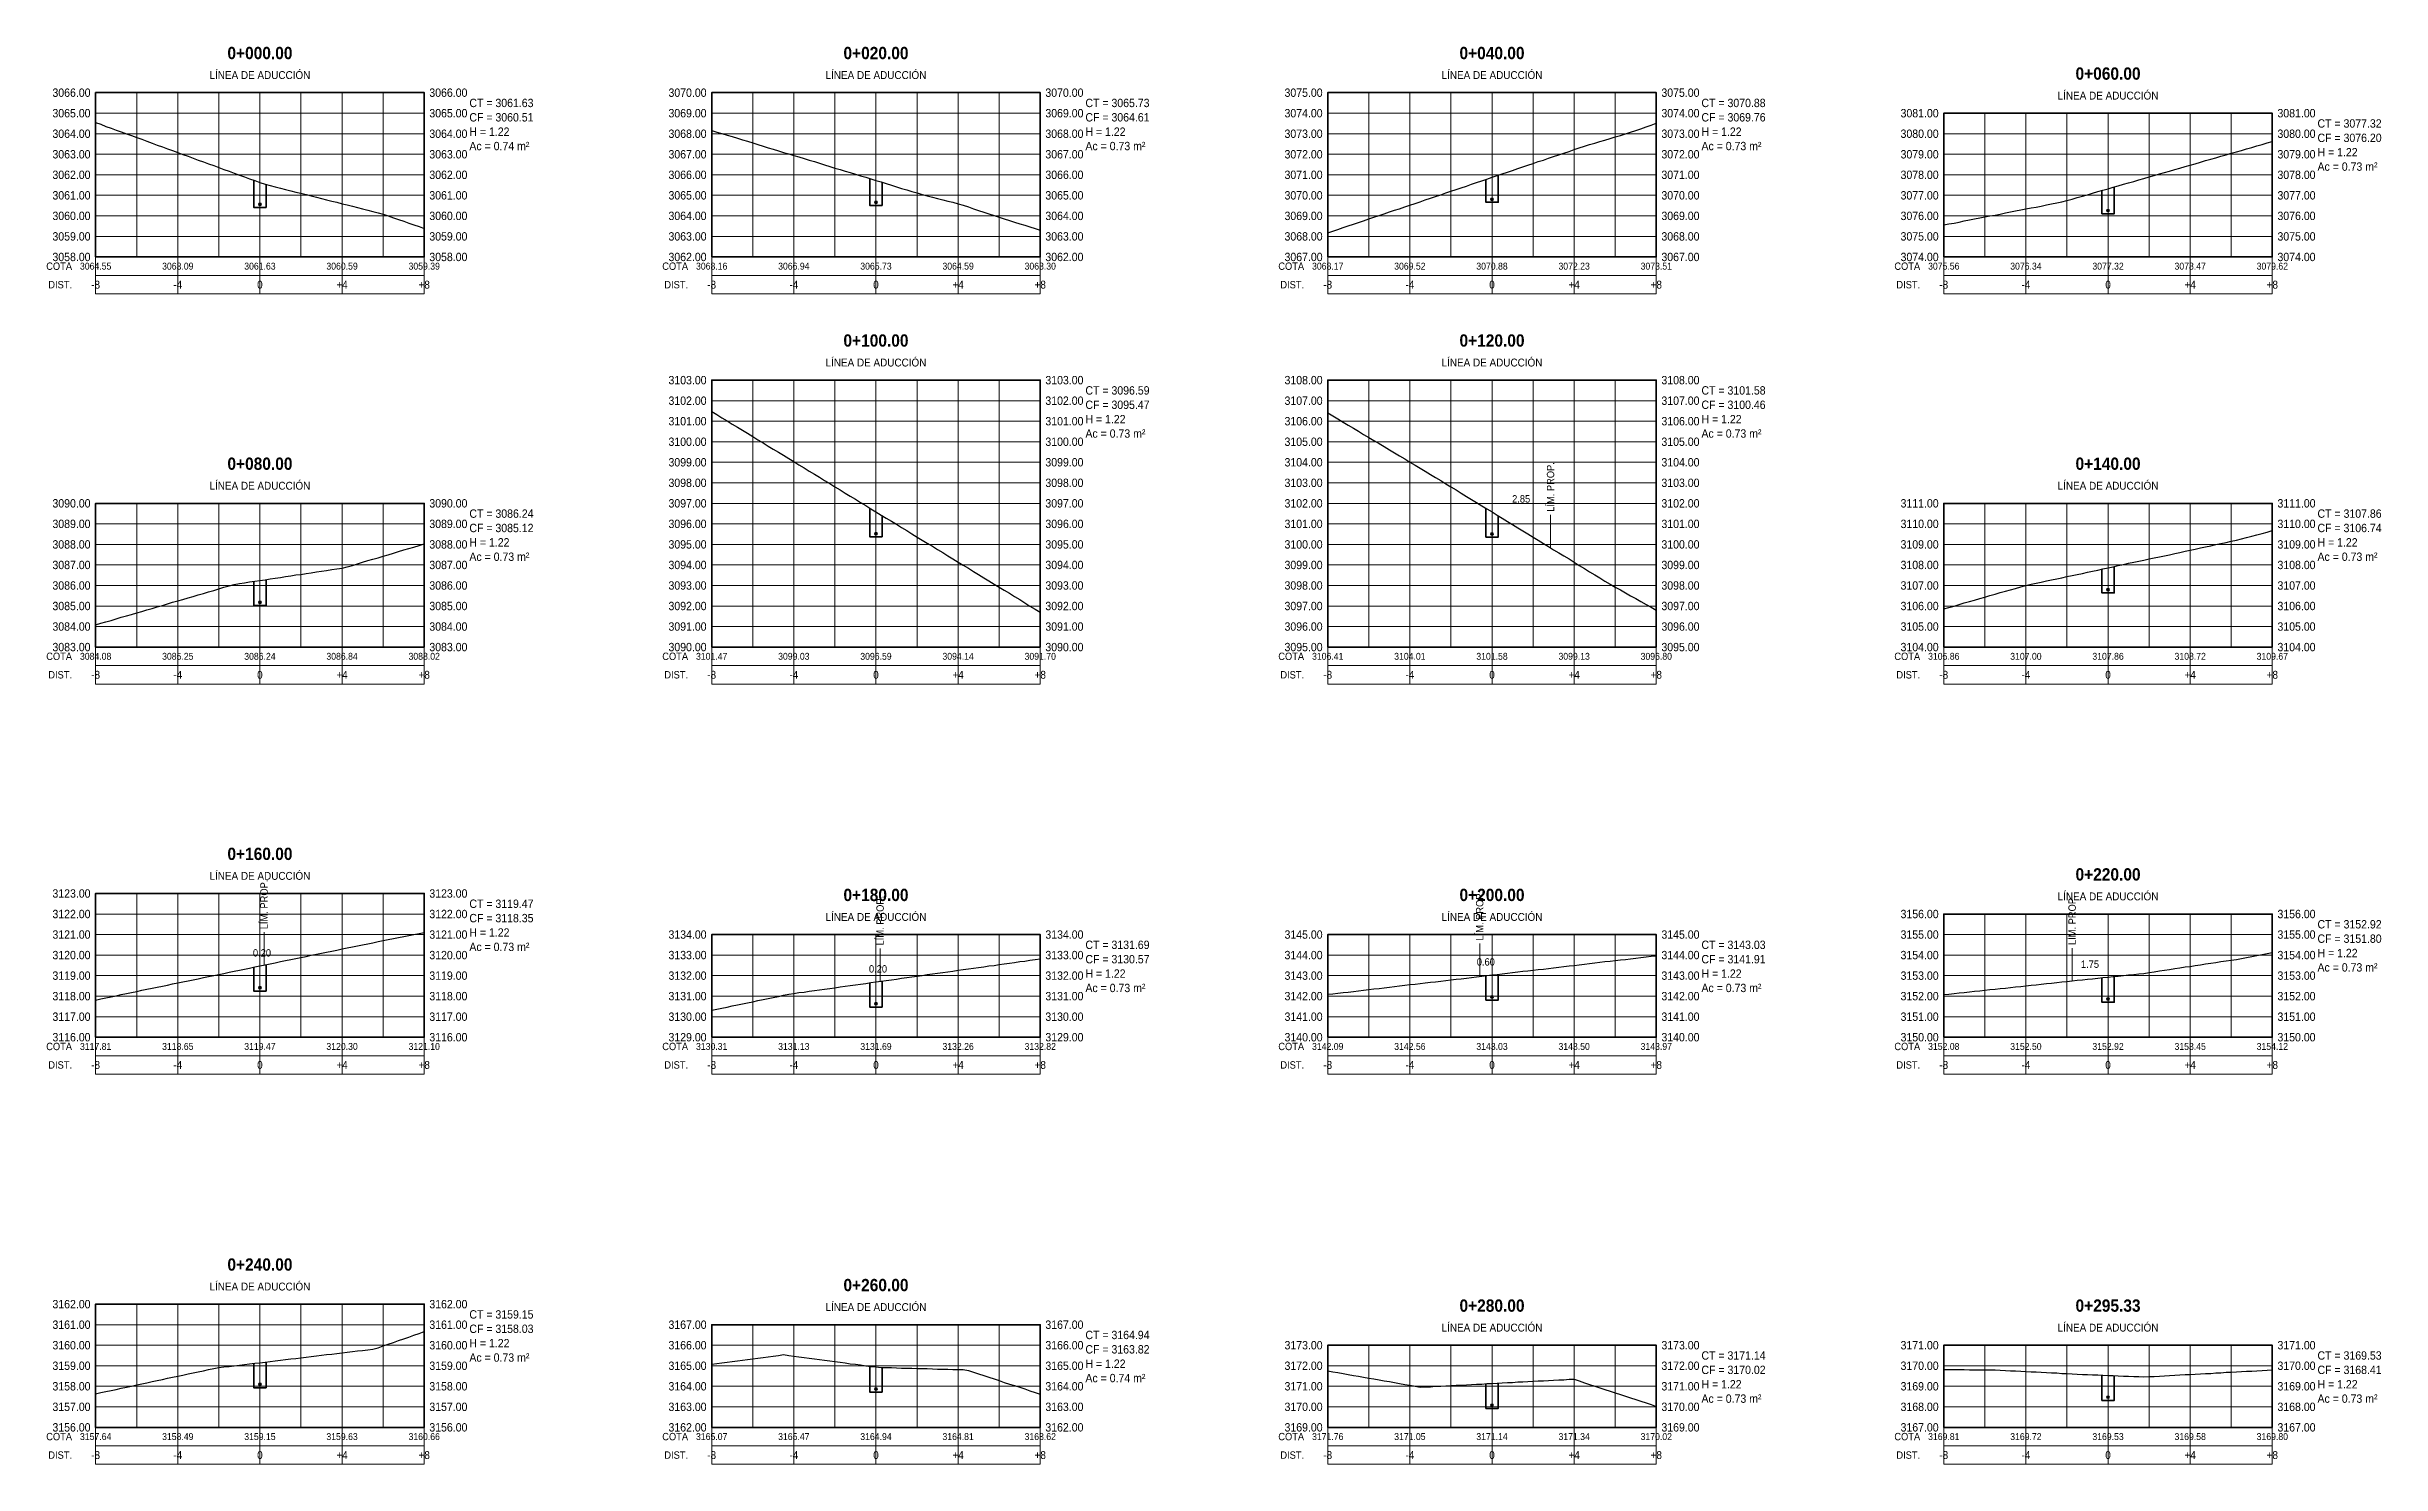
# Model space of a CAD drawing. Header units: metres. Extents: x 295850 to 310263, y 8095845 to 8104014.
# Drawn here: x 297789.6 to 297903.3, y 8103941.2 to 8104010.2 of the extents above; entities that cross this region are included whole.
import ezdxf
from ezdxf.enums import TextEntityAlignment as Align

# ---------------------------------------------------------------- set-up
doc = ezdxf.new("R2010")
doc.units = ezdxf.units.M
doc.linetypes.add('CENTER', pattern=[5.08, 3.175, -0.635, 0.635, -0.635])
for name, color, linetype, lineweight in [('AP-EJES', 8, 'CENTER', 13), ('PERF-BANDAS', 7, 'Continuous', 18), ('PERF-MARCO', 7, 'Continuous', 35), ('SEC-GRILLA', 252, 'Continuous', 9), ('SEC-TERRENO', 32, 'Continuous', 25), ('SEC-TUB', 5, 'Continuous', 35), ('SEC-TXT', 7, 'Continuous', 18), ('SEC-ZANJA', 1, 'Continuous', 35)]:
    doc.layers.add(name, color=color, linetype=linetype, lineweight=lineweight)
doc.styles.add('ARIAL', font='arial.ttf')
doc.styles.add('ARIAL-B', font='arialbd.ttf')

# ---------------------------------------------------------------- blocks, each defined once
blk = doc.blocks.new('SECCION_LI_000000')
at = {"layer": 'SEC-TUB'}
h = blk.add_hatch(color=256, dxfattribs=at)
h.dxf.hatch_style = 1
h.paths.add_polyline_path([(297800.05, 8104002.56), (297800.05, 8104002.57), (297800.05, 8104002.57), (297800.05, 8104002.58), (297800.05, 8104002.59), (297800.04, 8104002.59), (297800.04, 8104002.6), (297800.03, 8104002.6), (297800.03, 8104002.61), (297800.02, 8104002.61), (297800.01, 8104002.61), (297800.01, 8104002.61), (297800, 8104002.62), (297799.99, 8104002.61), (297799.99, 8104002.61), (297799.98, 8104002.61), (297799.97, 8104002.61), (297799.97, 8104002.6), (297799.96, 8104002.6), (297799.96, 8104002.59), (297799.95, 8104002.59), (297799.95, 8104002.58), (297799.95, 8104002.57), (297799.95, 8104002.57), (297799.95, 8104002.56), (297799.95, 8104002.55), (297799.95, 8104002.55), (297799.95, 8104002.54), (297799.95, 8104002.53), (297799.96, 8104002.53), (297799.96, 8104002.52), (297799.97, 8104002.52), (297799.97, 8104002.51), (297799.98, 8104002.51), (297799.99, 8104002.51), (297799.99, 8104002.51), (297800, 8104002.51), (297800.01, 8104002.51), (297800.01, 8104002.51), (297800.02, 8104002.51), (297800.03, 8104002.51), (297800.03, 8104002.52), (297800.04, 8104002.52), (297800.04, 8104002.53), (297800.05, 8104002.53), (297800.05, 8104002.54), (297800.05, 8104002.55), (297800.05, 8104002.55)])
at = {"layer": 'AP-EJES'}
blk.add_line((297800, 8104000), (297800, 8104008), dxfattribs=at)
at = {"layer": 'PERF-BANDAS'}
for p, q in [((297792, 8104000), (297792, 8103998.2)), ((297792, 8103999.1), (297808, 8103999.1)), ((297796, 8104000), (297796, 8103998.2)), ((297800, 8104000), (297800, 8103998.2)), ((297804, 8104000), (297804, 8103998.2)), ((297808, 8104000), (297808, 8103998.2))]:
    blk.add_line(p, q, dxfattribs=at)
blk.add_lwpolyline([(297792, 8103998.2), (297808, 8103998.2), (297808, 8104000), (297792, 8104000)], close=True, dxfattribs=at)
at = {"layer": 'PERF-MARCO'}
blk.add_lwpolyline([(297792, 8104000), (297808, 8104000), (297808, 8104008), (297792, 8104008)], close=True, dxfattribs=at)
at = {"layer": 'SEC-GRILLA'}
for p, q in [((297792, 8104008), (297808, 8104008)), ((297792, 8104000), (297792, 8104008)), ((297792, 8104007), (297808, 8104007)), ((297794, 8104000), (297794, 8104008)), ((297796, 8104000), (297796, 8104008)), ((297798, 8104000), (297798, 8104008)), ((297800, 8104000), (297800, 8104008)), ((297802, 8104000), (297802, 8104008)), ((297804, 8104000), (297804, 8104008)), ((297806, 8104000), (297806, 8104008)), ((297808, 8104000), (297808, 8104008)), ((297792, 8104006), (297808, 8104006)), ((297792, 8104005), (297808, 8104005)), ((297792, 8104004), (297808, 8104004)), ((297792, 8104003), (297808, 8104003)), ((297792, 8104002), (297808, 8104002)), ((297792, 8104001), (297808, 8104001)), ((297792, 8104000), (297808, 8104000))]:
    blk.add_line(p, q, dxfattribs=at)
at = {"layer": 'SEC-TERRENO'}
blk.add_lwpolyline([(297792, 8104006.55), (297792.25, 8104006.46), (297792.5, 8104006.36), (297792.75, 8104006.27), (297793, 8104006.18), (297793.25, 8104006.09), (297793.5, 8104006), (297793.75, 8104005.91), (297794, 8104005.82), (297794.25, 8104005.73), (297794.5, 8104005.63), (297794.75, 8104005.54), (297795, 8104005.45), (297795.25, 8104005.36), (297795.5, 8104005.27), (297795.75, 8104005.18), (297796, 8104005.09), (297796.25, 8104004.99), (297796.5, 8104004.9), (297796.75, 8104004.81), (297797, 8104004.72), (297797.25, 8104004.63), (297797.5, 8104004.54), (297797.75, 8104004.45), (297798, 8104004.36), (297798.25, 8104004.26), (297798.5, 8104004.17), (297798.75, 8104004.08), (297799, 8104003.99), (297799.25, 8104003.9), (297799.5, 8104003.81), (297799.75, 8104003.72), (297800, 8104003.63), (297800.25, 8104003.54), (297800.5, 8104003.48), (297800.75, 8104003.41), (297801, 8104003.35), (297801.25, 8104003.29), (297801.5, 8104003.22), (297801.75, 8104003.16), (297802, 8104003.1), (297802.25, 8104003.04), (297802.5, 8104002.97), (297802.75, 8104002.91), (297803, 8104002.85), (297803.25, 8104002.78), (297803.5, 8104002.72), (297803.75, 8104002.66), (297804, 8104002.59), (297804.25, 8104002.53), (297804.5, 8104002.47), (297804.75, 8104002.4), (297805, 8104002.34), (297805.25, 8104002.28), (297805.5, 8104002.22), (297805.75, 8104002.15), (297806, 8104002.09), (297806.25, 8104002), (297806.5, 8104001.91), (297806.75, 8104001.83), (297807, 8104001.74), (297807.25, 8104001.65), (297807.5, 8104001.57), (297807.75, 8104001.48), (297808, 8104001.39)], dxfattribs=at)
at = {"layer": 'SEC-TUB'}
blk.add_circle((297800, 8104002.56), 0.055, dxfattribs=at)
at = {"layer": 'SEC-ZANJA'}
blk.add_lwpolyline([(297799.7, 8104003.73), (297799.7, 8104002.41), (297800.3, 8104002.41), (297800.3, 8104003.53)], dxfattribs=at)
at = {"layer": 'SEC-TXT', "width": 0.9}
for s, height, style, p in [('0+000.00', 0.6, 'ARIAL-B', (297800, 8104009.45)), ('LÍNEA DE ADUCCIÓN', 0.384, 'ARIAL', (297800, 8104008.55))]:
    blk.add_text(s, height=height, dxfattribs=dict(at, style=style)).set_placement(p, align=Align.BOTTOM_CENTER)
at = {"layer": 'SEC-TXT', "style": 'ARIAL', "width": 0.9}
for s, height, p in [('3066.00', 0.408, (297791.75, 8104008)), ('3065.00', 0.408, (297791.75, 8104007)), ('3064.00', 0.408, (297791.75, 8104006)), ('3063.00', 0.408, (297791.75, 8104005)), ('3062.00', 0.408, (297791.75, 8104004)), ('3061.00', 0.408, (297791.75, 8104003)), ('3060.00', 0.408, (297791.75, 8104002)), ('3059.00', 0.408, (297791.75, 8104001)), ('3058.00', 0.408, (297791.75, 8104000)), ('COTA', 0.36, (297790.85, 8103999.55)), ('DIST.', 0.36, (297790.85, 8103998.65))]:
    blk.add_text(s, height=height, dxfattribs=at).set_placement(p, align=Align.MIDDLE_RIGHT)
for s, p in [('3066.00', (297808.25, 8104008)), ('3065.00', (297808.25, 8104007)), ('CT = 3061.63', (297810.2, 8104007.5)), ('CF = 3060.51', (297810.2, 8104006.8)), ('3064.00', (297808.25, 8104006)), ('H = 1.22', (297810.2, 8104006.1)), ('3063.00', (297808.25, 8104005)), ('Ac = 0.74 m²', (297810.2, 8104005.4)), ('3062.00', (297808.25, 8104004)), ('3061.00', (297808.25, 8104003)), ('3060.00', (297808.25, 8104002)), ('3059.00', (297808.25, 8104001)), ('3058.00', (297808.25, 8104000))]:
    blk.add_text(s, height=0.408, dxfattribs=at).set_placement(p, align=Align.MIDDLE_LEFT)
for s, height, p in [('3064.55', 0.336, (297792, 8103999.55)), ('3063.09', 0.336, (297796, 8103999.55)), ('3061.63', 0.336, (297800, 8103999.55)), ('3060.59', 0.336, (297804, 8103999.55)), ('3059.39', 0.336, (297808, 8103999.55)), ('-8', 0.384, (297792, 8103998.65)), ('-4', 0.384, (297796, 8103998.65)), ('0', 0.384, (297800, 8103998.65)), ('+4', 0.384, (297804, 8103998.65)), ('+8', 0.384, (297808, 8103998.65))]:
    blk.add_text(s, height=height, dxfattribs=at).set_placement(p, align=Align.MIDDLE_CENTER)
blk = doc.blocks.new('SECCION_LI_002000')
at = {"layer": 'SEC-TUB'}
h = blk.add_hatch(color=256, dxfattribs=at)
h.dxf.hatch_style = 1
h.paths.add_polyline_path([(297830.05, 8104002.66), (297830.05, 8104002.67), (297830.05, 8104002.67), (297830.05, 8104002.68), (297830.05, 8104002.69), (297830.04, 8104002.69), (297830.04, 8104002.7), (297830.03, 8104002.7), (297830.03, 8104002.71), (297830.02, 8104002.71), (297830.01, 8104002.71), (297830.01, 8104002.71), (297830, 8104002.72), (297829.99, 8104002.71), (297829.99, 8104002.71), (297829.98, 8104002.71), (297829.97, 8104002.71), (297829.97, 8104002.7), (297829.96, 8104002.7), (297829.96, 8104002.69), (297829.95, 8104002.69), (297829.95, 8104002.68), (297829.95, 8104002.67), (297829.95, 8104002.67), (297829.95, 8104002.66), (297829.95, 8104002.65), (297829.95, 8104002.65), (297829.95, 8104002.64), (297829.95, 8104002.63), (297829.96, 8104002.63), (297829.96, 8104002.62), (297829.97, 8104002.62), (297829.97, 8104002.61), (297829.98, 8104002.61), (297829.99, 8104002.61), (297829.99, 8104002.61), (297830, 8104002.61), (297830.01, 8104002.61), (297830.01, 8104002.61), (297830.02, 8104002.61), (297830.03, 8104002.61), (297830.03, 8104002.62), (297830.04, 8104002.62), (297830.04, 8104002.63), (297830.05, 8104002.63), (297830.05, 8104002.64), (297830.05, 8104002.65), (297830.05, 8104002.65)])
at = {"layer": 'AP-EJES'}
blk.add_line((297830, 8104000), (297830, 8104008), dxfattribs=at)
at = {"layer": 'PERF-BANDAS'}
for p, q in [((297822, 8104000), (297822, 8103998.2)), ((297822, 8103999.1), (297838, 8103999.1)), ((297826, 8104000), (297826, 8103998.2)), ((297830, 8104000), (297830, 8103998.2)), ((297834, 8104000), (297834, 8103998.2)), ((297838, 8104000), (297838, 8103998.2))]:
    blk.add_line(p, q, dxfattribs=at)
blk.add_lwpolyline([(297822, 8103998.2), (297838, 8103998.2), (297838, 8104000), (297822, 8104000)], close=True, dxfattribs=at)
at = {"layer": 'PERF-MARCO'}
blk.add_lwpolyline([(297822, 8104000), (297838, 8104000), (297838, 8104008), (297822, 8104008)], close=True, dxfattribs=at)
at = {"layer": 'SEC-GRILLA'}
for p, q in [((297822, 8104008), (297838, 8104008)), ((297822, 8104000), (297822, 8104008)), ((297822, 8104007), (297838, 8104007)), ((297824, 8104000), (297824, 8104008)), ((297826, 8104000), (297826, 8104008)), ((297828, 8104000), (297828, 8104008)), ((297830, 8104000), (297830, 8104008)), ((297832, 8104000), (297832, 8104008)), ((297834, 8104000), (297834, 8104008)), ((297836, 8104000), (297836, 8104008)), ((297838, 8104000), (297838, 8104008)), ((297822, 8104006), (297838, 8104006)), ((297822, 8104005), (297838, 8104005)), ((297822, 8104004), (297838, 8104004)), ((297822, 8104003), (297838, 8104003)), ((297822, 8104002), (297838, 8104002)), ((297822, 8104001), (297838, 8104001)), ((297822, 8104000), (297838, 8104000))]:
    blk.add_line(p, q, dxfattribs=at)
at = {"layer": 'SEC-TERRENO'}
blk.add_lwpolyline([(297822, 8104006.16), (297822.25, 8104006.08), (297822.5, 8104006.01), (297822.75, 8104005.93), (297823, 8104005.86), (297823.25, 8104005.78), (297823.5, 8104005.7), (297823.75, 8104005.63), (297824, 8104005.55), (297824.25, 8104005.48), (297824.5, 8104005.4), (297824.75, 8104005.32), (297825, 8104005.25), (297825.25, 8104005.17), (297825.5, 8104005.09), (297825.75, 8104005.02), (297826, 8104004.94), (297826.25, 8104004.87), (297826.5, 8104004.79), (297826.75, 8104004.71), (297827, 8104004.64), (297827.25, 8104004.56), (297827.5, 8104004.49), (297827.75, 8104004.41), (297828, 8104004.33), (297828.25, 8104004.26), (297828.5, 8104004.18), (297828.75, 8104004.11), (297829, 8104004.03), (297829.25, 8104003.95), (297829.5, 8104003.88), (297829.75, 8104003.8), (297830, 8104003.73), (297830.25, 8104003.65), (297830.5, 8104003.57), (297830.75, 8104003.5), (297831, 8104003.42), (297831.25, 8104003.34), (297831.5, 8104003.27), (297831.75, 8104003.19), (297832, 8104003.12), (297832.25, 8104003.04), (297832.5, 8104002.97), (297832.75, 8104002.91), (297833, 8104002.85), (297833.25, 8104002.78), (297833.5, 8104002.72), (297833.75, 8104002.66), (297834, 8104002.59), (297834.25, 8104002.52), (297834.5, 8104002.44), (297834.75, 8104002.35), (297835, 8104002.26), (297835.25, 8104002.18), (297835.5, 8104002.1), (297835.75, 8104002.02), (297836, 8104001.94), (297836.25, 8104001.86), (297836.5, 8104001.78), (297836.75, 8104001.7), (297837, 8104001.62), (297837.25, 8104001.54), (297837.5, 8104001.46), (297837.75, 8104001.38), (297838, 8104001.3)], dxfattribs=at)
at = {"layer": 'SEC-TUB'}
blk.add_circle((297830, 8104002.66), 0.055, dxfattribs=at)
at = {"layer": 'SEC-ZANJA'}
blk.add_lwpolyline([(297829.7, 8104003.82), (297829.7, 8104002.51), (297830.3, 8104002.51), (297830.3, 8104003.63)], dxfattribs=at)
at = {"layer": 'SEC-TXT', "width": 0.9}
for s, height, style, p in [('0+020.00', 0.6, 'ARIAL-B', (297830, 8104009.45)), ('LÍNEA DE ADUCCIÓN', 0.384, 'ARIAL', (297830, 8104008.55))]:
    blk.add_text(s, height=height, dxfattribs=dict(at, style=style)).set_placement(p, align=Align.BOTTOM_CENTER)
at = {"layer": 'SEC-TXT', "style": 'ARIAL', "width": 0.9}
for s, height, p in [('3070.00', 0.408, (297821.75, 8104008)), ('3069.00', 0.408, (297821.75, 8104007)), ('3068.00', 0.408, (297821.75, 8104006)), ('3067.00', 0.408, (297821.75, 8104005)), ('3066.00', 0.408, (297821.75, 8104004)), ('3065.00', 0.408, (297821.75, 8104003)), ('3064.00', 0.408, (297821.75, 8104002)), ('3063.00', 0.408, (297821.75, 8104001)), ('3062.00', 0.408, (297821.75, 8104000)), ('COTA', 0.36, (297820.85, 8103999.55)), ('DIST.', 0.36, (297820.85, 8103998.65))]:
    blk.add_text(s, height=height, dxfattribs=at).set_placement(p, align=Align.MIDDLE_RIGHT)
for s, p in [('3070.00', (297838.25, 8104008)), ('3069.00', (297838.25, 8104007)), ('CT = 3065.73', (297840.2, 8104007.5)), ('CF = 3064.61', (297840.2, 8104006.8)), ('3068.00', (297838.25, 8104006)), ('H = 1.22', (297840.2, 8104006.1)), ('3067.00', (297838.25, 8104005)), ('Ac = 0.73 m²', (297840.2, 8104005.4)), ('3066.00', (297838.25, 8104004)), ('3065.00', (297838.25, 8104003)), ('3064.00', (297838.25, 8104002)), ('3063.00', (297838.25, 8104001)), ('3062.00', (297838.25, 8104000))]:
    blk.add_text(s, height=0.408, dxfattribs=at).set_placement(p, align=Align.MIDDLE_LEFT)
for s, height, p in [('3068.16', 0.336, (297822, 8103999.55)), ('3066.94', 0.336, (297826, 8103999.55)), ('3065.73', 0.336, (297830, 8103999.55)), ('3064.59', 0.336, (297834, 8103999.55)), ('3063.30', 0.336, (297838, 8103999.55)), ('-8', 0.384, (297822, 8103998.65)), ('-4', 0.384, (297826, 8103998.65)), ('0', 0.384, (297830, 8103998.65)), ('+4', 0.384, (297834, 8103998.65)), ('+8', 0.384, (297838, 8103998.65))]:
    blk.add_text(s, height=height, dxfattribs=at).set_placement(p, align=Align.MIDDLE_CENTER)
blk = doc.blocks.new('SECCION_LI_004000')
at = {"layer": 'SEC-TUB'}
h = blk.add_hatch(color=256, dxfattribs=at)
h.dxf.hatch_style = 1
h.paths.add_polyline_path([(297860.05, 8104002.81), (297860.05, 8104002.82), (297860.05, 8104002.83), (297860.05, 8104002.83), (297860.05, 8104002.84), (297860.04, 8104002.84), (297860.04, 8104002.85), (297860.03, 8104002.85), (297860.03, 8104002.86), (297860.02, 8104002.86), (297860.01, 8104002.86), (297860.01, 8104002.87), (297860, 8104002.87), (297859.99, 8104002.87), (297859.99, 8104002.86), (297859.98, 8104002.86), (297859.97, 8104002.86), (297859.97, 8104002.85), (297859.96, 8104002.85), (297859.96, 8104002.84), (297859.95, 8104002.84), (297859.95, 8104002.83), (297859.95, 8104002.83), (297859.95, 8104002.82), (297859.95, 8104002.81), (297859.95, 8104002.8), (297859.95, 8104002.8), (297859.95, 8104002.79), (297859.95, 8104002.78), (297859.96, 8104002.78), (297859.96, 8104002.77), (297859.97, 8104002.77), (297859.97, 8104002.76), (297859.98, 8104002.76), (297859.99, 8104002.76), (297859.99, 8104002.76), (297860, 8104002.76), (297860.01, 8104002.76), (297860.01, 8104002.76), (297860.02, 8104002.76), (297860.03, 8104002.76), (297860.03, 8104002.77), (297860.04, 8104002.77), (297860.04, 8104002.78), (297860.05, 8104002.78), (297860.05, 8104002.79), (297860.05, 8104002.8), (297860.05, 8104002.8)])
at = {"layer": 'AP-EJES'}
blk.add_line((297860, 8104000), (297860, 8104008), dxfattribs=at)
at = {"layer": 'PERF-BANDAS'}
for p, q in [((297852, 8104000), (297852, 8103998.2)), ((297852, 8103999.1), (297868, 8103999.1)), ((297856, 8104000), (297856, 8103998.2)), ((297860, 8104000), (297860, 8103998.2)), ((297864, 8104000), (297864, 8103998.2)), ((297868, 8104000), (297868, 8103998.2))]:
    blk.add_line(p, q, dxfattribs=at)
blk.add_lwpolyline([(297852, 8103998.2), (297868, 8103998.2), (297868, 8104000), (297852, 8104000)], close=True, dxfattribs=at)
at = {"layer": 'PERF-MARCO'}
blk.add_lwpolyline([(297852, 8104000), (297868, 8104000), (297868, 8104008), (297852, 8104008)], close=True, dxfattribs=at)
at = {"layer": 'SEC-GRILLA'}
for p, q in [((297852, 8104008), (297868, 8104008)), ((297852, 8104000), (297852, 8104008)), ((297852, 8104007), (297868, 8104007)), ((297854, 8104000), (297854, 8104008)), ((297856, 8104000), (297856, 8104008)), ((297858, 8104000), (297858, 8104008)), ((297860, 8104000), (297860, 8104008)), ((297862, 8104000), (297862, 8104008)), ((297864, 8104000), (297864, 8104008)), ((297866, 8104000), (297866, 8104008)), ((297868, 8104000), (297868, 8104008)), ((297852, 8104006), (297868, 8104006)), ((297852, 8104005), (297868, 8104005)), ((297852, 8104004), (297868, 8104004)), ((297852, 8104003), (297868, 8104003)), ((297852, 8104002), (297868, 8104002)), ((297852, 8104001), (297868, 8104001)), ((297852, 8104000), (297868, 8104000))]:
    blk.add_line(p, q, dxfattribs=at)
at = {"layer": 'SEC-TERRENO'}
blk.add_lwpolyline([(297852, 8104001.17), (297852.25, 8104001.26), (297852.5, 8104001.34), (297852.75, 8104001.43), (297853, 8104001.51), (297853.25, 8104001.59), (297853.5, 8104001.68), (297853.75, 8104001.76), (297854, 8104001.85), (297854.25, 8104001.93), (297854.5, 8104002.02), (297854.75, 8104002.1), (297855, 8104002.19), (297855.25, 8104002.27), (297855.5, 8104002.35), (297855.75, 8104002.44), (297856, 8104002.52), (297856.25, 8104002.61), (297856.5, 8104002.69), (297856.75, 8104002.78), (297857, 8104002.86), (297857.25, 8104002.95), (297857.5, 8104003.03), (297857.75, 8104003.12), (297858, 8104003.2), (297858.25, 8104003.28), (297858.5, 8104003.37), (297858.75, 8104003.45), (297859, 8104003.54), (297859.25, 8104003.62), (297859.5, 8104003.71), (297859.75, 8104003.79), (297860, 8104003.88), (297860.25, 8104003.96), (297860.5, 8104004.05), (297860.75, 8104004.13), (297861, 8104004.21), (297861.25, 8104004.3), (297861.5, 8104004.38), (297861.75, 8104004.47), (297862, 8104004.55), (297862.25, 8104004.64), (297862.5, 8104004.72), (297862.75, 8104004.81), (297863, 8104004.89), (297863.25, 8104004.97), (297863.5, 8104005.06), (297863.75, 8104005.14), (297864, 8104005.23), (297864.25, 8104005.31), (297864.5, 8104005.39), (297864.75, 8104005.47), (297865, 8104005.54), (297865.25, 8104005.62), (297865.5, 8104005.69), (297865.75, 8104005.77), (297866, 8104005.85), (297866.25, 8104005.92), (297866.5, 8104006), (297866.75, 8104006.07), (297867, 8104006.15), (297867.25, 8104006.24), (297867.5, 8104006.33), (297867.75, 8104006.42), (297868, 8104006.51)], dxfattribs=at)
at = {"layer": 'SEC-TUB'}
blk.add_circle((297860, 8104002.81), 0.055, dxfattribs=at)
at = {"layer": 'SEC-ZANJA'}
blk.add_lwpolyline([(297859.7, 8104003.77), (297859.7, 8104002.66), (297860.3, 8104002.66), (297860.3, 8104003.98)], dxfattribs=at)
at = {"layer": 'SEC-TXT', "width": 0.9}
for s, height, style, p in [('0+040.00', 0.6, 'ARIAL-B', (297860, 8104009.45)), ('LÍNEA DE ADUCCIÓN', 0.384, 'ARIAL', (297860, 8104008.55))]:
    blk.add_text(s, height=height, dxfattribs=dict(at, style=style)).set_placement(p, align=Align.BOTTOM_CENTER)
at = {"layer": 'SEC-TXT', "style": 'ARIAL', "width": 0.9}
for s, height, p in [('3075.00', 0.408, (297851.75, 8104008)), ('3074.00', 0.408, (297851.75, 8104007)), ('3073.00', 0.408, (297851.75, 8104006)), ('3072.00', 0.408, (297851.75, 8104005)), ('3071.00', 0.408, (297851.75, 8104004)), ('3070.00', 0.408, (297851.75, 8104003)), ('3069.00', 0.408, (297851.75, 8104002)), ('3068.00', 0.408, (297851.75, 8104001)), ('3067.00', 0.408, (297851.75, 8104000)), ('COTA', 0.36, (297850.85, 8103999.55)), ('DIST.', 0.36, (297850.85, 8103998.65))]:
    blk.add_text(s, height=height, dxfattribs=at).set_placement(p, align=Align.MIDDLE_RIGHT)
for s, p in [('3075.00', (297868.25, 8104008)), ('3074.00', (297868.25, 8104007)), ('CT = 3070.88', (297870.2, 8104007.5)), ('CF = 3069.76', (297870.2, 8104006.8)), ('3073.00', (297868.25, 8104006)), ('H = 1.22', (297870.2, 8104006.1)), ('3072.00', (297868.25, 8104005)), ('Ac = 0.73 m²', (297870.2, 8104005.4)), ('3071.00', (297868.25, 8104004)), ('3070.00', (297868.25, 8104003)), ('3069.00', (297868.25, 8104002)), ('3068.00', (297868.25, 8104001)), ('3067.00', (297868.25, 8104000))]:
    blk.add_text(s, height=0.408, dxfattribs=at).set_placement(p, align=Align.MIDDLE_LEFT)
for s, height, p in [('3068.17', 0.336, (297852, 8103999.55)), ('3069.52', 0.336, (297856, 8103999.55)), ('3070.88', 0.336, (297860, 8103999.55)), ('3072.23', 0.336, (297864, 8103999.55)), ('3073.51', 0.336, (297868, 8103999.55)), ('-8', 0.384, (297852, 8103998.65)), ('-4', 0.384, (297856, 8103998.65)), ('0', 0.384, (297860, 8103998.65)), ('+4', 0.384, (297864, 8103998.65)), ('+8', 0.384, (297868, 8103998.65))]:
    blk.add_text(s, height=height, dxfattribs=at).set_placement(p, align=Align.MIDDLE_CENTER)
blk = doc.blocks.new('SECCION_LI_006000')
at = {"layer": 'SEC-TUB'}
h = blk.add_hatch(color=256, dxfattribs=at)
h.dxf.hatch_style = 1
h.paths.add_polyline_path([(297890.05, 8104002.26), (297890.05, 8104002.26), (297890.05, 8104002.27), (297890.05, 8104002.28), (297890.05, 8104002.28), (297890.04, 8104002.29), (297890.04, 8104002.3), (297890.03, 8104002.3), (297890.03, 8104002.3), (297890.02, 8104002.31), (297890.01, 8104002.31), (297890.01, 8104002.31), (297890, 8104002.31), (297889.99, 8104002.31), (297889.99, 8104002.31), (297889.98, 8104002.31), (297889.97, 8104002.3), (297889.97, 8104002.3), (297889.96, 8104002.3), (297889.96, 8104002.29), (297889.95, 8104002.28), (297889.95, 8104002.28), (297889.95, 8104002.27), (297889.95, 8104002.26), (297889.95, 8104002.26), (297889.95, 8104002.25), (297889.95, 8104002.24), (297889.95, 8104002.24), (297889.95, 8104002.23), (297889.96, 8104002.22), (297889.96, 8104002.22), (297889.97, 8104002.21), (297889.97, 8104002.21), (297889.98, 8104002.21), (297889.99, 8104002.2), (297889.99, 8104002.2), (297890, 8104002.2), (297890.01, 8104002.2), (297890.01, 8104002.2), (297890.02, 8104002.21), (297890.03, 8104002.21), (297890.03, 8104002.21), (297890.04, 8104002.22), (297890.04, 8104002.22), (297890.05, 8104002.23), (297890.05, 8104002.24), (297890.05, 8104002.24), (297890.05, 8104002.25)])
at = {"layer": 'AP-EJES'}
blk.add_line((297890, 8104000), (297890, 8104007), dxfattribs=at)
at = {"layer": 'PERF-BANDAS'}
for p, q in [((297882, 8104000), (297882, 8103998.2)), ((297882, 8103999.1), (297898, 8103999.1)), ((297886, 8104000), (297886, 8103998.2)), ((297890, 8104000), (297890, 8103998.2)), ((297894, 8104000), (297894, 8103998.2)), ((297898, 8104000), (297898, 8103998.2))]:
    blk.add_line(p, q, dxfattribs=at)
blk.add_lwpolyline([(297882, 8103998.2), (297898, 8103998.2), (297898, 8104000), (297882, 8104000)], close=True, dxfattribs=at)
at = {"layer": 'PERF-MARCO'}
blk.add_lwpolyline([(297882, 8104000), (297898, 8104000), (297898, 8104007), (297882, 8104007)], close=True, dxfattribs=at)
at = {"layer": 'SEC-GRILLA'}
for p, q in [((297882, 8104007), (297898, 8104007)), ((297882, 8104000), (297882, 8104007)), ((297884, 8104000), (297884, 8104007)), ((297886, 8104000), (297886, 8104007)), ((297888, 8104000), (297888, 8104007)), ((297890, 8104000), (297890, 8104007)), ((297892, 8104000), (297892, 8104007)), ((297894, 8104000), (297894, 8104007)), ((297896, 8104000), (297896, 8104007)), ((297898, 8104000), (297898, 8104007)), ((297882, 8104006), (297898, 8104006)), ((297882, 8104005), (297898, 8104005)), ((297882, 8104004), (297898, 8104004)), ((297882, 8104003), (297898, 8104003)), ((297882, 8104002), (297898, 8104002)), ((297882, 8104001), (297898, 8104001)), ((297882, 8104000), (297898, 8104000))]:
    blk.add_line(p, q, dxfattribs=at)
at = {"layer": 'SEC-TERRENO'}
blk.add_lwpolyline([(297882, 8104001.56), (297882.25, 8104001.61), (297882.5, 8104001.65), (297882.75, 8104001.7), (297883, 8104001.75), (297883.25, 8104001.8), (297883.5, 8104001.85), (297883.75, 8104001.9), (297884, 8104001.95), (297884.25, 8104002), (297884.5, 8104002.04), (297884.75, 8104002.09), (297885, 8104002.14), (297885.25, 8104002.19), (297885.5, 8104002.24), (297885.75, 8104002.29), (297886, 8104002.34), (297886.25, 8104002.39), (297886.5, 8104002.43), (297886.75, 8104002.48), (297887, 8104002.53), (297887.25, 8104002.58), (297887.5, 8104002.63), (297887.75, 8104002.68), (297888, 8104002.75), (297888.25, 8104002.82), (297888.5, 8104002.89), (297888.75, 8104002.96), (297889, 8104003.03), (297889.25, 8104003.11), (297889.5, 8104003.18), (297889.75, 8104003.25), (297890, 8104003.32), (297890.25, 8104003.39), (297890.5, 8104003.47), (297890.75, 8104003.54), (297891, 8104003.61), (297891.25, 8104003.68), (297891.5, 8104003.75), (297891.75, 8104003.82), (297892, 8104003.9), (297892.25, 8104003.97), (297892.5, 8104004.04), (297892.75, 8104004.11), (297893, 8104004.18), (297893.25, 8104004.26), (297893.5, 8104004.33), (297893.75, 8104004.4), (297894, 8104004.47), (297894.25, 8104004.54), (297894.5, 8104004.62), (297894.75, 8104004.69), (297895, 8104004.76), (297895.25, 8104004.83), (297895.5, 8104004.9), (297895.75, 8104004.97), (297896, 8104005.05), (297896.25, 8104005.12), (297896.5, 8104005.19), (297896.75, 8104005.26), (297897, 8104005.33), (297897.25, 8104005.41), (297897.5, 8104005.48), (297897.75, 8104005.55), (297898, 8104005.62)], dxfattribs=at)
at = {"layer": 'SEC-TUB'}
blk.add_circle((297890, 8104002.26), 0.055, dxfattribs=at)
at = {"layer": 'SEC-ZANJA'}
blk.add_lwpolyline([(297889.7, 8104003.24), (297889.7, 8104002.1), (297890.3, 8104002.1), (297890.3, 8104003.41)], dxfattribs=at)
at = {"layer": 'SEC-TXT', "width": 0.9}
for s, height, style, p in [('0+060.00', 0.6, 'ARIAL-B', (297890, 8104008.45)), ('LÍNEA DE ADUCCIÓN', 0.384, 'ARIAL', (297890, 8104007.55))]:
    blk.add_text(s, height=height, dxfattribs=dict(at, style=style)).set_placement(p, align=Align.BOTTOM_CENTER)
at = {"layer": 'SEC-TXT', "style": 'ARIAL', "width": 0.9}
for s, height, p in [('3081.00', 0.408, (297881.75, 8104007)), ('3080.00', 0.408, (297881.75, 8104006)), ('3079.00', 0.408, (297881.75, 8104005)), ('3078.00', 0.408, (297881.75, 8104004)), ('3077.00', 0.408, (297881.75, 8104003)), ('3076.00', 0.408, (297881.75, 8104002)), ('3075.00', 0.408, (297881.75, 8104001)), ('3074.00', 0.408, (297881.75, 8104000)), ('COTA', 0.36, (297880.85, 8103999.55)), ('DIST.', 0.36, (297880.85, 8103998.65))]:
    blk.add_text(s, height=height, dxfattribs=at).set_placement(p, align=Align.MIDDLE_RIGHT)
for s, p in [('3081.00', (297898.25, 8104007)), ('3080.00', (297898.25, 8104006)), ('CT = 3077.32', (297900.2, 8104006.5)), ('CF = 3076.20', (297900.2, 8104005.8)), ('3079.00', (297898.25, 8104005)), ('Ac = 0.73 m²', (297900.2, 8104004.4)), ('H = 1.22', (297900.2, 8104005.1)), ('3078.00', (297898.25, 8104004)), ('3077.00', (297898.25, 8104003)), ('3076.00', (297898.25, 8104002)), ('3075.00', (297898.25, 8104001)), ('3074.00', (297898.25, 8104000))]:
    blk.add_text(s, height=0.408, dxfattribs=at).set_placement(p, align=Align.MIDDLE_LEFT)
for s, height, p in [('3075.56', 0.336, (297882, 8103999.55)), ('3076.34', 0.336, (297886, 8103999.55)), ('3077.32', 0.336, (297890, 8103999.55)), ('3078.47', 0.336, (297894, 8103999.55)), ('3079.62', 0.336, (297898, 8103999.55)), ('-8', 0.384, (297882, 8103998.65)), ('-4', 0.384, (297886, 8103998.65)), ('0', 0.384, (297890, 8103998.65)), ('+4', 0.384, (297894, 8103998.65)), ('+8', 0.384, (297898, 8103998.65))]:
    blk.add_text(s, height=height, dxfattribs=at).set_placement(p, align=Align.MIDDLE_CENTER)
blk = doc.blocks.new('SECCION_LI_008000')
at = {"layer": 'SEC-TUB'}
h = blk.add_hatch(color=256, dxfattribs=at)
h.dxf.hatch_style = 1
h.paths.add_polyline_path([(297800.05, 8103983.18), (297800.05, 8103983.19), (297800.05, 8103983.19), (297800.05, 8103983.2), (297800.05, 8103983.21), (297800.04, 8103983.21), (297800.04, 8103983.22), (297800.03, 8103983.22), (297800.03, 8103983.23), (297800.02, 8103983.23), (297800.01, 8103983.23), (297800.01, 8103983.23), (297800, 8103983.23), (297799.99, 8103983.23), (297799.99, 8103983.23), (297799.98, 8103983.23), (297799.97, 8103983.23), (297799.97, 8103983.22), (297799.96, 8103983.22), (297799.96, 8103983.21), (297799.95, 8103983.21), (297799.95, 8103983.2), (297799.95, 8103983.19), (297799.95, 8103983.19), (297799.95, 8103983.18), (297799.95, 8103983.17), (297799.95, 8103983.16), (297799.95, 8103983.16), (297799.95, 8103983.15), (297799.96, 8103983.15), (297799.96, 8103983.14), (297799.97, 8103983.14), (297799.97, 8103983.13), (297799.98, 8103983.13), (297799.99, 8103983.13), (297799.99, 8103983.12), (297800, 8103983.12), (297800.01, 8103983.12), (297800.01, 8103983.13), (297800.02, 8103983.13), (297800.03, 8103983.13), (297800.03, 8103983.14), (297800.04, 8103983.14), (297800.04, 8103983.15), (297800.05, 8103983.15), (297800.05, 8103983.16), (297800.05, 8103983.16), (297800.05, 8103983.17)])
at = {"layer": 'AP-EJES'}
blk.add_line((297800, 8103981), (297800, 8103988), dxfattribs=at)
at = {"layer": 'PERF-BANDAS'}
for p, q in [((297792, 8103981), (297792, 8103979.2)), ((297796, 8103981), (297796, 8103979.2)), ((297800, 8103981), (297800, 8103979.2)), ((297804, 8103981), (297804, 8103979.2)), ((297808, 8103981), (297808, 8103979.2)), ((297792, 8103980.1), (297808, 8103980.1))]:
    blk.add_line(p, q, dxfattribs=at)
blk.add_lwpolyline([(297792, 8103979.2), (297808, 8103979.2), (297808, 8103981), (297792, 8103981)], close=True, dxfattribs=at)
at = {"layer": 'PERF-MARCO'}
blk.add_lwpolyline([(297792, 8103981), (297808, 8103981), (297808, 8103988), (297792, 8103988)], close=True, dxfattribs=at)
at = {"layer": 'SEC-GRILLA'}
for p, q in [((297792, 8103988), (297808, 8103988)), ((297792, 8103981), (297792, 8103988)), ((297794, 8103981), (297794, 8103988)), ((297796, 8103981), (297796, 8103988)), ((297798, 8103981), (297798, 8103988)), ((297800, 8103981), (297800, 8103988)), ((297802, 8103981), (297802, 8103988)), ((297804, 8103981), (297804, 8103988)), ((297806, 8103981), (297806, 8103988)), ((297808, 8103981), (297808, 8103988)), ((297792, 8103987), (297808, 8103987)), ((297792, 8103986), (297808, 8103986)), ((297792, 8103985), (297808, 8103985)), ((297792, 8103984), (297808, 8103984)), ((297792, 8103983), (297808, 8103983)), ((297792, 8103982), (297808, 8103982)), ((297792, 8103981), (297808, 8103981))]:
    blk.add_line(p, q, dxfattribs=at)
at = {"layer": 'SEC-TERRENO'}
blk.add_lwpolyline([(297792, 8103982.08), (297792.25, 8103982.16), (297792.5, 8103982.23), (297792.75, 8103982.3), (297793, 8103982.37), (297793.25, 8103982.45), (297793.5, 8103982.52), (297793.75, 8103982.59), (297794, 8103982.67), (297794.25, 8103982.74), (297794.5, 8103982.81), (297794.75, 8103982.88), (297795, 8103982.96), (297795.25, 8103983.03), (297795.5, 8103983.1), (297795.75, 8103983.18), (297796, 8103983.25), (297796.25, 8103983.32), (297796.5, 8103983.4), (297796.75, 8103983.47), (297797, 8103983.54), (297797.25, 8103983.61), (297797.5, 8103983.69), (297797.75, 8103983.76), (297798, 8103983.83), (297798.25, 8103983.91), (297798.5, 8103983.98), (297798.75, 8103984.05), (297799, 8103984.09), (297799.25, 8103984.13), (297799.5, 8103984.17), (297799.75, 8103984.21), (297800, 8103984.24), (297800.25, 8103984.28), (297800.5, 8103984.32), (297800.75, 8103984.36), (297801, 8103984.39), (297801.25, 8103984.43), (297801.5, 8103984.47), (297801.75, 8103984.51), (297802, 8103984.54), (297802.25, 8103984.58), (297802.5, 8103984.62), (297802.75, 8103984.66), (297803, 8103984.69), (297803.25, 8103984.73), (297803.5, 8103984.77), (297803.75, 8103984.81), (297804, 8103984.84), (297804.25, 8103984.91), (297804.5, 8103984.98), (297804.75, 8103985.06), (297805, 8103985.13), (297805.25, 8103985.21), (297805.5, 8103985.28), (297805.75, 8103985.35), (297806, 8103985.43), (297806.25, 8103985.5), (297806.5, 8103985.58), (297806.75, 8103985.65), (297807, 8103985.73), (297807.25, 8103985.8), (297807.5, 8103985.87), (297807.75, 8103985.95), (297808, 8103986.02)], dxfattribs=at)
at = {"layer": 'SEC-TUB'}
blk.add_circle((297800, 8103983.18), 0.055, dxfattribs=at)
at = {"layer": 'SEC-ZANJA'}
blk.add_lwpolyline([(297799.7, 8103984.2), (297799.7, 8103983.02), (297800.3, 8103983.02), (297800.3, 8103984.29)], dxfattribs=at)
at = {"layer": 'SEC-TXT', "width": 0.9}
for s, height, style, p in [('0+080.00', 0.6, 'ARIAL-B', (297800, 8103989.45)), ('LÍNEA DE ADUCCIÓN', 0.384, 'ARIAL', (297800, 8103988.55))]:
    blk.add_text(s, height=height, dxfattribs=dict(at, style=style)).set_placement(p, align=Align.BOTTOM_CENTER)
at = {"layer": 'SEC-TXT', "style": 'ARIAL', "width": 0.9}
for s, height, p in [('3090.00', 0.408, (297791.75, 8103988)), ('3089.00', 0.408, (297791.75, 8103987)), ('3088.00', 0.408, (297791.75, 8103986)), ('3087.00', 0.408, (297791.75, 8103985)), ('3086.00', 0.408, (297791.75, 8103984)), ('3085.00', 0.408, (297791.75, 8103983)), ('3084.00', 0.408, (297791.75, 8103982)), ('COTA', 0.36, (297790.85, 8103980.55)), ('3083.00', 0.408, (297791.75, 8103981)), ('DIST.', 0.36, (297790.85, 8103979.65))]:
    blk.add_text(s, height=height, dxfattribs=at).set_placement(p, align=Align.MIDDLE_RIGHT)
for s, p in [('3090.00', (297808.25, 8103988)), ('CT = 3086.24', (297810.2, 8103987.5)), ('3089.00', (297808.25, 8103987)), ('CF = 3085.12', (297810.2, 8103986.8)), ('3088.00', (297808.25, 8103986)), ('Ac = 0.73 m²', (297810.2, 8103985.4)), ('H = 1.22', (297810.2, 8103986.1)), ('3087.00', (297808.25, 8103985)), ('3086.00', (297808.25, 8103984)), ('3085.00', (297808.25, 8103983)), ('3084.00', (297808.25, 8103982)), ('3083.00', (297808.25, 8103981))]:
    blk.add_text(s, height=0.408, dxfattribs=at).set_placement(p, align=Align.MIDDLE_LEFT)
for s, height, p in [('3084.08', 0.336, (297792, 8103980.55)), ('-8', 0.384, (297792, 8103979.65)), ('3085.25', 0.336, (297796, 8103980.55)), ('-4', 0.384, (297796, 8103979.65)), ('3086.24', 0.336, (297800, 8103980.55)), ('0', 0.384, (297800, 8103979.65)), ('3086.84', 0.336, (297804, 8103980.55)), ('+4', 0.384, (297804, 8103979.65)), ('3088.02', 0.336, (297808, 8103980.55)), ('+8', 0.384, (297808, 8103979.65))]:
    blk.add_text(s, height=height, dxfattribs=at).set_placement(p, align=Align.MIDDLE_CENTER)
blk = doc.blocks.new('SECCION_LI_010000')
at = {"layer": 'SEC-TUB'}
h = blk.add_hatch(color=256, dxfattribs=at)
h.dxf.hatch_style = 1
h.paths.add_polyline_path([(297830.05, 8103986.52), (297830.05, 8103986.53), (297830.05, 8103986.54), (297830.05, 8103986.54), (297830.05, 8103986.55), (297830.04, 8103986.56), (297830.04, 8103986.56), (297830.03, 8103986.57), (297830.03, 8103986.57), (297830.02, 8103986.57), (297830.01, 8103986.57), (297830.01, 8103986.58), (297830, 8103986.58), (297829.99, 8103986.58), (297829.99, 8103986.57), (297829.98, 8103986.57), (297829.97, 8103986.57), (297829.97, 8103986.57), (297829.96, 8103986.56), (297829.96, 8103986.56), (297829.95, 8103986.55), (297829.95, 8103986.54), (297829.95, 8103986.54), (297829.95, 8103986.53), (297829.95, 8103986.52), (297829.95, 8103986.51), (297829.95, 8103986.51), (297829.95, 8103986.5), (297829.95, 8103986.49), (297829.96, 8103986.49), (297829.96, 8103986.48), (297829.97, 8103986.48), (297829.97, 8103986.47), (297829.98, 8103986.47), (297829.99, 8103986.47), (297829.99, 8103986.47), (297830, 8103986.47), (297830.01, 8103986.47), (297830.01, 8103986.47), (297830.02, 8103986.47), (297830.03, 8103986.47), (297830.03, 8103986.48), (297830.04, 8103986.48), (297830.04, 8103986.49), (297830.05, 8103986.49), (297830.05, 8103986.5), (297830.05, 8103986.51), (297830.05, 8103986.51)])
at = {"layer": 'AP-EJES'}
blk.add_line((297830, 8103981), (297830, 8103994), dxfattribs=at)
at = {"layer": 'PERF-BANDAS'}
for p, q in [((297822, 8103981), (297822, 8103979.2)), ((297826, 8103981), (297826, 8103979.2)), ((297830, 8103981), (297830, 8103979.2)), ((297834, 8103981), (297834, 8103979.2)), ((297838, 8103981), (297838, 8103979.2)), ((297822, 8103980.1), (297838, 8103980.1))]:
    blk.add_line(p, q, dxfattribs=at)
blk.add_lwpolyline([(297822, 8103979.2), (297838, 8103979.2), (297838, 8103981), (297822, 8103981)], close=True, dxfattribs=at)
at = {"layer": 'PERF-MARCO'}
blk.add_lwpolyline([(297822, 8103981), (297838, 8103981), (297838, 8103994), (297822, 8103994)], close=True, dxfattribs=at)
at = {"layer": 'SEC-GRILLA'}
for p, q in [((297822, 8103994), (297838, 8103994)), ((297822, 8103981), (297822, 8103994)), ((297824, 8103981), (297824, 8103994)), ((297826, 8103981), (297826, 8103994)), ((297828, 8103981), (297828, 8103994)), ((297830, 8103981), (297830, 8103994)), ((297832, 8103981), (297832, 8103994)), ((297834, 8103981), (297834, 8103994)), ((297836, 8103981), (297836, 8103994)), ((297838, 8103981), (297838, 8103994)), ((297822, 8103993), (297838, 8103993)), ((297822, 8103992), (297838, 8103992)), ((297822, 8103991), (297838, 8103991)), ((297822, 8103990), (297838, 8103990)), ((297822, 8103989), (297838, 8103989)), ((297822, 8103988), (297838, 8103988)), ((297822, 8103987), (297838, 8103987)), ((297822, 8103986), (297838, 8103986)), ((297822, 8103985), (297838, 8103985)), ((297822, 8103984), (297838, 8103984)), ((297822, 8103983), (297838, 8103983)), ((297822, 8103982), (297838, 8103982)), ((297822, 8103981), (297838, 8103981))]:
    blk.add_line(p, q, dxfattribs=at)
at = {"layer": 'SEC-TERRENO'}
blk.add_lwpolyline([(297822, 8103992.47), (297822.25, 8103992.32), (297822.5, 8103992.17), (297822.75, 8103992.02), (297823, 8103991.86), (297823.25, 8103991.71), (297823.5, 8103991.56), (297823.75, 8103991.41), (297824, 8103991.25), (297824.25, 8103991.1), (297824.5, 8103990.95), (297824.75, 8103990.79), (297825, 8103990.64), (297825.25, 8103990.49), (297825.5, 8103990.34), (297825.75, 8103990.18), (297826, 8103990.03), (297826.25, 8103989.88), (297826.5, 8103989.73), (297826.75, 8103989.57), (297827, 8103989.42), (297827.25, 8103989.27), (297827.5, 8103989.11), (297827.75, 8103988.96), (297828, 8103988.81), (297828.25, 8103988.66), (297828.5, 8103988.5), (297828.75, 8103988.35), (297829, 8103988.2), (297829.25, 8103988.04), (297829.5, 8103987.89), (297829.75, 8103987.74), (297830, 8103987.59), (297830.25, 8103987.43), (297830.5, 8103987.28), (297830.75, 8103987.13), (297831, 8103986.98), (297831.25, 8103986.82), (297831.5, 8103986.67), (297831.75, 8103986.52), (297832, 8103986.36), (297832.25, 8103986.21), (297832.5, 8103986.06), (297832.75, 8103985.91), (297833, 8103985.75), (297833.25, 8103985.6), (297833.5, 8103985.45), (297833.75, 8103985.3), (297834, 8103985.14), (297834.25, 8103984.99), (297834.5, 8103984.84), (297834.75, 8103984.68), (297835, 8103984.53), (297835.25, 8103984.38), (297835.5, 8103984.23), (297835.75, 8103984.07), (297836, 8103983.92), (297836.25, 8103983.77), (297836.5, 8103983.62), (297836.75, 8103983.46), (297837, 8103983.31), (297837.25, 8103983.16), (297837.5, 8103983), (297837.75, 8103982.85), (297838, 8103982.7)], dxfattribs=at)
at = {"layer": 'SEC-TUB'}
blk.add_circle((297830, 8103986.52), 0.055, dxfattribs=at)
at = {"layer": 'SEC-ZANJA'}
blk.add_lwpolyline([(297829.7, 8103987.77), (297829.7, 8103986.37), (297830.3, 8103986.37), (297830.3, 8103987.4)], dxfattribs=at)
at = {"layer": 'SEC-TXT', "width": 0.9}
for s, height, style, p in [('0+100.00', 0.6, 'ARIAL-B', (297830, 8103995.45)), ('LÍNEA DE ADUCCIÓN', 0.384, 'ARIAL', (297830, 8103994.55))]:
    blk.add_text(s, height=height, dxfattribs=dict(at, style=style)).set_placement(p, align=Align.BOTTOM_CENTER)
at = {"layer": 'SEC-TXT', "style": 'ARIAL', "width": 0.9}
for s, height, p in [('3103.00', 0.408, (297821.75, 8103994)), ('3102.00', 0.408, (297821.75, 8103993)), ('3101.00', 0.408, (297821.75, 8103992)), ('3100.00', 0.408, (297821.75, 8103991)), ('3099.00', 0.408, (297821.75, 8103990)), ('3098.00', 0.408, (297821.75, 8103989)), ('3097.00', 0.408, (297821.75, 8103988)), ('3096.00', 0.408, (297821.75, 8103987)), ('3095.00', 0.408, (297821.75, 8103986)), ('3094.00', 0.408, (297821.75, 8103985)), ('3093.00', 0.408, (297821.75, 8103984)), ('3092.00', 0.408, (297821.75, 8103983)), ('3091.00', 0.408, (297821.75, 8103982)), ('COTA', 0.36, (297820.85, 8103980.55)), ('3090.00', 0.408, (297821.75, 8103981)), ('DIST.', 0.36, (297820.85, 8103979.65))]:
    blk.add_text(s, height=height, dxfattribs=at).set_placement(p, align=Align.MIDDLE_RIGHT)
for s, p in [('3103.00', (297838.25, 8103994)), ('CT = 3096.59', (297840.2, 8103993.5)), ('3102.00', (297838.25, 8103993)), ('3101.00', (297838.25, 8103992)), ('CF = 3095.47', (297840.2, 8103992.8)), ('H = 1.22', (297840.2, 8103992.1)), ('3100.00', (297838.25, 8103991)), ('Ac = 0.73 m²', (297840.2, 8103991.4)), ('3099.00', (297838.25, 8103990)), ('3098.00', (297838.25, 8103989)), ('3097.00', (297838.25, 8103988)), ('3096.00', (297838.25, 8103987)), ('3095.00', (297838.25, 8103986)), ('3094.00', (297838.25, 8103985)), ('3093.00', (297838.25, 8103984)), ('3092.00', (297838.25, 8103983)), ('3091.00', (297838.25, 8103982)), ('3090.00', (297838.25, 8103981))]:
    blk.add_text(s, height=0.408, dxfattribs=at).set_placement(p, align=Align.MIDDLE_LEFT)
for s, height, p in [('3101.47', 0.336, (297822, 8103980.55)), ('-8', 0.384, (297822, 8103979.65)), ('3099.03', 0.336, (297826, 8103980.55)), ('-4', 0.384, (297826, 8103979.65)), ('3096.59', 0.336, (297830, 8103980.55)), ('0', 0.384, (297830, 8103979.65)), ('3094.14', 0.336, (297834, 8103980.55)), ('+4', 0.384, (297834, 8103979.65)), ('3091.70', 0.336, (297838, 8103980.55)), ('+8', 0.384, (297838, 8103979.65))]:
    blk.add_text(s, height=height, dxfattribs=at).set_placement(p, align=Align.MIDDLE_CENTER)
blk = doc.blocks.new('SECCION_LI_012000')
at = {"layer": 'SEC-TUB'}
h = blk.add_hatch(color=256, dxfattribs=at)
h.dxf.hatch_style = 1
h.paths.add_polyline_path([(297860.05, 8103986.51), (297860.05, 8103986.52), (297860.05, 8103986.53), (297860.05, 8103986.53), (297860.05, 8103986.54), (297860.04, 8103986.55), (297860.04, 8103986.55), (297860.03, 8103986.56), (297860.03, 8103986.56), (297860.02, 8103986.56), (297860.01, 8103986.57), (297860.01, 8103986.57), (297860, 8103986.57), (297859.99, 8103986.57), (297859.99, 8103986.57), (297859.98, 8103986.56), (297859.97, 8103986.56), (297859.97, 8103986.56), (297859.96, 8103986.55), (297859.96, 8103986.55), (297859.95, 8103986.54), (297859.95, 8103986.53), (297859.95, 8103986.53), (297859.95, 8103986.52), (297859.95, 8103986.51), (297859.95, 8103986.51), (297859.95, 8103986.5), (297859.95, 8103986.49), (297859.95, 8103986.49), (297859.96, 8103986.48), (297859.96, 8103986.47), (297859.97, 8103986.47), (297859.97, 8103986.47), (297859.98, 8103986.46), (297859.99, 8103986.46), (297859.99, 8103986.46), (297860, 8103986.46), (297860.01, 8103986.46), (297860.01, 8103986.46), (297860.02, 8103986.46), (297860.03, 8103986.47), (297860.03, 8103986.47), (297860.04, 8103986.47), (297860.04, 8103986.48), (297860.05, 8103986.49), (297860.05, 8103986.49), (297860.05, 8103986.5), (297860.05, 8103986.51)])
at = {"layer": 'AP-EJES'}
for p, q in [((297860, 8103981), (297860, 8103994)), ((297862.85, 8103985.84), (297862.85, 8103987.44))]:
    blk.add_line(p, q, dxfattribs=at)
at = {"layer": 'PERF-BANDAS'}
for p, q in [((297852, 8103981), (297852, 8103979.2)), ((297856, 8103981), (297856, 8103979.2)), ((297860, 8103981), (297860, 8103979.2)), ((297864, 8103981), (297864, 8103979.2)), ((297868, 8103981), (297868, 8103979.2)), ((297852, 8103980.1), (297868, 8103980.1))]:
    blk.add_line(p, q, dxfattribs=at)
blk.add_lwpolyline([(297852, 8103979.2), (297868, 8103979.2), (297868, 8103981), (297852, 8103981)], close=True, dxfattribs=at)
at = {"layer": 'PERF-MARCO'}
blk.add_lwpolyline([(297852, 8103981), (297868, 8103981), (297868, 8103994), (297852, 8103994)], close=True, dxfattribs=at)
at = {"layer": 'SEC-GRILLA'}
for p, q in [((297852, 8103994), (297868, 8103994)), ((297852, 8103981), (297852, 8103994)), ((297854, 8103981), (297854, 8103994)), ((297856, 8103981), (297856, 8103994)), ((297858, 8103981), (297858, 8103994)), ((297860, 8103981), (297860, 8103994)), ((297862, 8103981), (297862, 8103994)), ((297864, 8103981), (297864, 8103994)), ((297866, 8103981), (297866, 8103994)), ((297868, 8103981), (297868, 8103994)), ((297852, 8103993), (297868, 8103993)), ((297852, 8103992), (297868, 8103992)), ((297852, 8103991), (297868, 8103991)), ((297852, 8103990), (297868, 8103990)), ((297852, 8103989), (297868, 8103989)), ((297852, 8103988), (297868, 8103988)), ((297852, 8103987), (297868, 8103987)), ((297852, 8103986), (297868, 8103986)), ((297852, 8103985), (297868, 8103985)), ((297852, 8103984), (297868, 8103984)), ((297852, 8103983), (297868, 8103983)), ((297852, 8103982), (297868, 8103982)), ((297852, 8103981), (297868, 8103981))]:
    blk.add_line(p, q, dxfattribs=at)
at = {"layer": 'SEC-TERRENO'}
blk.add_lwpolyline([(297852, 8103992.41), (297852.25, 8103992.26), (297852.5, 8103992.11), (297852.75, 8103991.96), (297853, 8103991.81), (297853.25, 8103991.66), (297853.5, 8103991.51), (297853.75, 8103991.36), (297854, 8103991.21), (297854.25, 8103991.06), (297854.5, 8103990.91), (297854.75, 8103990.76), (297855, 8103990.61), (297855.25, 8103990.46), (297855.5, 8103990.31), (297855.75, 8103990.16), (297856, 8103990.01), (297856.25, 8103989.86), (297856.5, 8103989.71), (297856.75, 8103989.56), (297857, 8103989.41), (297857.25, 8103989.26), (297857.5, 8103989.11), (297857.75, 8103988.95), (297858, 8103988.8), (297858.25, 8103988.65), (297858.5, 8103988.5), (297858.75, 8103988.34), (297859, 8103988.19), (297859.25, 8103988.04), (297859.5, 8103987.88), (297859.75, 8103987.73), (297860, 8103987.58), (297860.25, 8103987.43), (297860.5, 8103987.27), (297860.75, 8103987.12), (297861, 8103986.97), (297861.25, 8103986.81), (297861.5, 8103986.66), (297861.75, 8103986.51), (297862, 8103986.36), (297862.25, 8103986.2), (297862.5, 8103986.05), (297862.75, 8103985.9), (297863, 8103985.74), (297863.25, 8103985.59), (297863.5, 8103985.44), (297863.75, 8103985.29), (297864, 8103985.13), (297864.25, 8103984.98), (297864.5, 8103984.83), (297864.75, 8103984.67), (297865, 8103984.52), (297865.25, 8103984.37), (297865.5, 8103984.21), (297865.75, 8103984.07), (297866, 8103983.92), (297866.25, 8103983.78), (297866.5, 8103983.64), (297866.75, 8103983.5), (297867, 8103983.36), (297867.25, 8103983.22), (297867.5, 8103983.08), (297867.75, 8103982.94), (297868, 8103982.8)], dxfattribs=at)
at = {"layer": 'SEC-TUB'}
blk.add_circle((297860, 8103986.51), 0.055, dxfattribs=at)
at = {"layer": 'SEC-ZANJA'}
blk.add_lwpolyline([(297859.7, 8103987.76), (297859.7, 8103986.36), (297860.3, 8103986.36), (297860.3, 8103987.39)], dxfattribs=at)
at = {"layer": 'SEC-TXT', "width": 0.9}
for s, height, style, p in [('0+120.00', 0.6, 'ARIAL-B', (297860, 8103995.45)), ('LÍNEA DE ADUCCIÓN', 0.384, 'ARIAL', (297860, 8103994.55)), ('2.85', 0.36, 'ARIAL', (297861.42, 8103987.93))]:
    blk.add_text(s, height=height, dxfattribs=dict(at, style=style)).set_placement(p, align=Align.BOTTOM_CENTER)
at = {"layer": 'SEC-TXT', "style": 'ARIAL', "width": 0.9}
for s, height, p in [('3108.00', 0.408, (297851.75, 8103994)), ('3107.00', 0.408, (297851.75, 8103993)), ('3106.00', 0.408, (297851.75, 8103992)), ('3105.00', 0.408, (297851.75, 8103991)), ('3104.00', 0.408, (297851.75, 8103990)), ('3103.00', 0.408, (297851.75, 8103989)), ('3102.00', 0.408, (297851.75, 8103988)), ('3101.00', 0.408, (297851.75, 8103987)), ('3100.00', 0.408, (297851.75, 8103986)), ('3099.00', 0.408, (297851.75, 8103985)), ('3098.00', 0.408, (297851.75, 8103984)), ('3097.00', 0.408, (297851.75, 8103983)), ('3096.00', 0.408, (297851.75, 8103982)), ('COTA', 0.36, (297850.85, 8103980.55)), ('3095.00', 0.408, (297851.75, 8103981)), ('DIST.', 0.36, (297850.85, 8103979.65))]:
    blk.add_text(s, height=height, dxfattribs=at).set_placement(p, align=Align.MIDDLE_RIGHT)
for s, p in [('3108.00', (297868.25, 8103994)), ('CT = 3101.58', (297870.2, 8103993.5)), ('3107.00', (297868.25, 8103993)), ('3106.00', (297868.25, 8103992)), ('CF = 3100.46', (297870.2, 8103992.8)), ('H = 1.22', (297870.2, 8103992.1)), ('3105.00', (297868.25, 8103991)), ('Ac = 0.73 m²', (297870.2, 8103991.4)), ('3104.00', (297868.25, 8103990)), ('3103.00', (297868.25, 8103989)), ('3102.00', (297868.25, 8103988)), ('3101.00', (297868.25, 8103987)), ('3100.00', (297868.25, 8103986)), ('3099.00', (297868.25, 8103985)), ('3098.00', (297868.25, 8103984)), ('3097.00', (297868.25, 8103983)), ('3096.00', (297868.25, 8103982)), ('3095.00', (297868.25, 8103981))]:
    blk.add_text(s, height=0.408, dxfattribs=at).set_placement(p, align=Align.MIDDLE_LEFT)
blk.add_text('LÍM. PROP.', height=0.36, rotation=90, dxfattribs=at).set_placement((297862.85, 8103987.59), align=Align.MIDDLE_LEFT)
for s, height, p in [('3106.41', 0.336, (297852, 8103980.55)), ('-8', 0.384, (297852, 8103979.65)), ('3104.01', 0.336, (297856, 8103980.55)), ('-4', 0.384, (297856, 8103979.65)), ('3101.58', 0.336, (297860, 8103980.55)), ('0', 0.384, (297860, 8103979.65)), ('3099.13', 0.336, (297864, 8103980.55)), ('+4', 0.384, (297864, 8103979.65)), ('3096.80', 0.336, (297868, 8103980.55)), ('+8', 0.384, (297868, 8103979.65))]:
    blk.add_text(s, height=height, dxfattribs=at).set_placement(p, align=Align.MIDDLE_CENTER)
blk = doc.blocks.new('SECCION_LI_014000')
at = {"layer": 'SEC-TUB'}
h = blk.add_hatch(color=256, dxfattribs=at)
h.dxf.hatch_style = 1
h.paths.add_polyline_path([(297890.05, 8103983.8), (297890.05, 8103983.8), (297890.05, 8103983.81), (297890.05, 8103983.82), (297890.05, 8103983.82), (297890.04, 8103983.83), (297890.04, 8103983.83), (297890.03, 8103983.84), (297890.03, 8103983.84), (297890.02, 8103983.85), (297890.01, 8103983.85), (297890.01, 8103983.85), (297890, 8103983.85), (297889.99, 8103983.85), (297889.99, 8103983.85), (297889.98, 8103983.85), (297889.97, 8103983.84), (297889.97, 8103983.84), (297889.96, 8103983.83), (297889.96, 8103983.83), (297889.95, 8103983.82), (297889.95, 8103983.82), (297889.95, 8103983.81), (297889.95, 8103983.8), (297889.95, 8103983.8), (297889.95, 8103983.79), (297889.95, 8103983.78), (297889.95, 8103983.77), (297889.95, 8103983.77), (297889.96, 8103983.76), (297889.96, 8103983.76), (297889.97, 8103983.75), (297889.97, 8103983.75), (297889.98, 8103983.74), (297889.99, 8103983.74), (297889.99, 8103983.74), (297890, 8103983.74), (297890.01, 8103983.74), (297890.01, 8103983.74), (297890.02, 8103983.74), (297890.03, 8103983.75), (297890.03, 8103983.75), (297890.04, 8103983.76), (297890.04, 8103983.76), (297890.05, 8103983.77), (297890.05, 8103983.77), (297890.05, 8103983.78), (297890.05, 8103983.79)])
at = {"layer": 'AP-EJES'}
blk.add_line((297890, 8103981), (297890, 8103988), dxfattribs=at)
at = {"layer": 'PERF-BANDAS'}
for p, q in [((297882, 8103981), (297882, 8103979.2)), ((297886, 8103981), (297886, 8103979.2)), ((297890, 8103981), (297890, 8103979.2)), ((297894, 8103981), (297894, 8103979.2)), ((297898, 8103981), (297898, 8103979.2)), ((297882, 8103980.1), (297898, 8103980.1))]:
    blk.add_line(p, q, dxfattribs=at)
blk.add_lwpolyline([(297882, 8103979.2), (297898, 8103979.2), (297898, 8103981), (297882, 8103981)], close=True, dxfattribs=at)
at = {"layer": 'PERF-MARCO'}
blk.add_lwpolyline([(297882, 8103981), (297898, 8103981), (297898, 8103988), (297882, 8103988)], close=True, dxfattribs=at)
at = {"layer": 'SEC-GRILLA'}
for p, q in [((297882, 8103988), (297898, 8103988)), ((297882, 8103981), (297882, 8103988)), ((297884, 8103981), (297884, 8103988)), ((297886, 8103981), (297886, 8103988)), ((297888, 8103981), (297888, 8103988)), ((297890, 8103981), (297890, 8103988)), ((297892, 8103981), (297892, 8103988)), ((297894, 8103981), (297894, 8103988)), ((297896, 8103981), (297896, 8103988)), ((297898, 8103981), (297898, 8103988)), ((297882, 8103987), (297898, 8103987)), ((297882, 8103986), (297898, 8103986)), ((297882, 8103985), (297898, 8103985)), ((297882, 8103984), (297898, 8103984)), ((297882, 8103983), (297898, 8103983)), ((297882, 8103982), (297898, 8103982)), ((297882, 8103981), (297898, 8103981))]:
    blk.add_line(p, q, dxfattribs=at)
at = {"layer": 'SEC-TERRENO'}
blk.add_lwpolyline([(297882, 8103982.86), (297882.25, 8103982.93), (297882.5, 8103983), (297882.75, 8103983.07), (297883, 8103983.15), (297883.25, 8103983.22), (297883.5, 8103983.29), (297883.75, 8103983.36), (297884, 8103983.43), (297884.25, 8103983.51), (297884.5, 8103983.58), (297884.75, 8103983.65), (297885, 8103983.72), (297885.25, 8103983.79), (297885.5, 8103983.86), (297885.75, 8103983.94), (297886, 8103984), (297886.25, 8103984.06), (297886.5, 8103984.11), (297886.75, 8103984.16), (297887, 8103984.22), (297887.25, 8103984.27), (297887.5, 8103984.32), (297887.75, 8103984.38), (297888, 8103984.43), (297888.25, 8103984.49), (297888.5, 8103984.54), (297888.75, 8103984.59), (297889, 8103984.65), (297889.25, 8103984.7), (297889.5, 8103984.75), (297889.75, 8103984.81), (297890, 8103984.86), (297890.25, 8103984.91), (297890.5, 8103984.97), (297890.75, 8103985.02), (297891, 8103985.08), (297891.25, 8103985.13), (297891.5, 8103985.18), (297891.75, 8103985.24), (297892, 8103985.29), (297892.25, 8103985.34), (297892.5, 8103985.4), (297892.75, 8103985.45), (297893, 8103985.5), (297893.25, 8103985.56), (297893.5, 8103985.61), (297893.75, 8103985.67), (297894, 8103985.72), (297894.25, 8103985.77), (297894.5, 8103985.83), (297894.75, 8103985.88), (297895, 8103985.93), (297895.25, 8103985.99), (297895.5, 8103986.04), (297895.75, 8103986.09), (297896, 8103986.15), (297896.25, 8103986.2), (297896.5, 8103986.27), (297896.75, 8103986.33), (297897, 8103986.4), (297897.25, 8103986.47), (297897.5, 8103986.53), (297897.75, 8103986.6), (297898, 8103986.67)], dxfattribs=at)
at = {"layer": 'SEC-TUB'}
blk.add_circle((297890, 8103983.8), 0.055, dxfattribs=at)
at = {"layer": 'SEC-ZANJA'}
blk.add_lwpolyline([(297889.7, 8103984.8), (297889.7, 8103983.64), (297890.3, 8103983.64), (297890.3, 8103984.92)], dxfattribs=at)
at = {"layer": 'SEC-TXT', "width": 0.9}
for s, height, style, p in [('0+140.00', 0.6, 'ARIAL-B', (297890, 8103989.45)), ('LÍNEA DE ADUCCIÓN', 0.384, 'ARIAL', (297890, 8103988.55))]:
    blk.add_text(s, height=height, dxfattribs=dict(at, style=style)).set_placement(p, align=Align.BOTTOM_CENTER)
at = {"layer": 'SEC-TXT', "style": 'ARIAL', "width": 0.9}
for s, height, p in [('3111.00', 0.408, (297881.75, 8103988)), ('3110.00', 0.408, (297881.75, 8103987)), ('3109.00', 0.408, (297881.75, 8103986)), ('3108.00', 0.408, (297881.75, 8103985)), ('3107.00', 0.408, (297881.75, 8103984)), ('3106.00', 0.408, (297881.75, 8103983)), ('3105.00', 0.408, (297881.75, 8103982)), ('COTA', 0.36, (297880.85, 8103980.55)), ('3104.00', 0.408, (297881.75, 8103981)), ('DIST.', 0.36, (297880.85, 8103979.65))]:
    blk.add_text(s, height=height, dxfattribs=at).set_placement(p, align=Align.MIDDLE_RIGHT)
for s, p in [('3111.00', (297898.25, 8103988)), ('CT = 3107.86', (297900.2, 8103987.5)), ('3110.00', (297898.25, 8103987)), ('CF = 3106.74', (297900.2, 8103986.8)), ('3109.00', (297898.25, 8103986)), ('Ac = 0.73 m²', (297900.2, 8103985.4)), ('H = 1.22', (297900.2, 8103986.1)), ('3108.00', (297898.25, 8103985)), ('3107.00', (297898.25, 8103984)), ('3106.00', (297898.25, 8103983)), ('3105.00', (297898.25, 8103982)), ('3104.00', (297898.25, 8103981))]:
    blk.add_text(s, height=0.408, dxfattribs=at).set_placement(p, align=Align.MIDDLE_LEFT)
for s, height, p in [('3105.86', 0.336, (297882, 8103980.55)), ('-8', 0.384, (297882, 8103979.65)), ('3107.00', 0.336, (297886, 8103980.55)), ('-4', 0.384, (297886, 8103979.65)), ('3107.86', 0.336, (297890, 8103980.55)), ('0', 0.384, (297890, 8103979.65)), ('3108.72', 0.336, (297894, 8103980.55)), ('+4', 0.384, (297894, 8103979.65)), ('3109.67', 0.336, (297898, 8103980.55)), ('+8', 0.384, (297898, 8103979.65))]:
    blk.add_text(s, height=height, dxfattribs=at).set_placement(p, align=Align.MIDDLE_CENTER)
blk = doc.blocks.new('SECCION_LI_016000')
at = {"layer": 'SEC-TUB'}
h = blk.add_hatch(color=256, dxfattribs=at)
h.dxf.hatch_style = 1
h.paths.add_polyline_path([(297800.05, 8103964.41), (297800.05, 8103964.41), (297800.05, 8103964.42), (297800.05, 8103964.43), (297800.05, 8103964.43), (297800.04, 8103964.44), (297800.04, 8103964.45), (297800.03, 8103964.45), (297800.03, 8103964.45), (297800.02, 8103964.46), (297800.01, 8103964.46), (297800.01, 8103964.46), (297800, 8103964.46), (297799.99, 8103964.46), (297799.99, 8103964.46), (297799.98, 8103964.46), (297799.97, 8103964.45), (297799.97, 8103964.45), (297799.96, 8103964.45), (297799.96, 8103964.44), (297799.95, 8103964.43), (297799.95, 8103964.43), (297799.95, 8103964.42), (297799.95, 8103964.41), (297799.95, 8103964.41), (297799.95, 8103964.4), (297799.95, 8103964.39), (297799.95, 8103964.39), (297799.95, 8103964.38), (297799.96, 8103964.37), (297799.96, 8103964.37), (297799.97, 8103964.36), (297799.97, 8103964.36), (297799.98, 8103964.36), (297799.99, 8103964.35), (297799.99, 8103964.35), (297800, 8103964.35), (297800.01, 8103964.35), (297800.01, 8103964.35), (297800.02, 8103964.36), (297800.03, 8103964.36), (297800.03, 8103964.36), (297800.04, 8103964.37), (297800.04, 8103964.37), (297800.05, 8103964.38), (297800.05, 8103964.39), (297800.05, 8103964.39), (297800.05, 8103964.4)])
at = {"layer": 'AP-EJES'}
for p, q in [((297800, 8103962), (297800, 8103969)), ((297800.2, 8103965.51), (297800.2, 8103967.11))]:
    blk.add_line(p, q, dxfattribs=at)
at = {"layer": 'PERF-BANDAS'}
for p, q in [((297792, 8103962), (297792, 8103960.2)), ((297796, 8103962), (297796, 8103960.2)), ((297800, 8103962), (297800, 8103960.2)), ((297804, 8103962), (297804, 8103960.2)), ((297808, 8103962), (297808, 8103960.2)), ((297792, 8103961.1), (297808, 8103961.1))]:
    blk.add_line(p, q, dxfattribs=at)
blk.add_lwpolyline([(297792, 8103960.2), (297808, 8103960.2), (297808, 8103962), (297792, 8103962)], close=True, dxfattribs=at)
at = {"layer": 'PERF-MARCO'}
blk.add_lwpolyline([(297792, 8103962), (297808, 8103962), (297808, 8103969), (297792, 8103969)], close=True, dxfattribs=at)
at = {"layer": 'SEC-GRILLA'}
for p, q in [((297792, 8103969), (297808, 8103969)), ((297792, 8103962), (297792, 8103969)), ((297794, 8103962), (297794, 8103969)), ((297796, 8103962), (297796, 8103969)), ((297798, 8103962), (297798, 8103969)), ((297800, 8103962), (297800, 8103969)), ((297802, 8103962), (297802, 8103969)), ((297804, 8103962), (297804, 8103969)), ((297806, 8103962), (297806, 8103969)), ((297808, 8103962), (297808, 8103969)), ((297792, 8103968), (297808, 8103968)), ((297792, 8103967), (297808, 8103967)), ((297792, 8103966), (297808, 8103966)), ((297792, 8103965), (297808, 8103965)), ((297792, 8103964), (297808, 8103964)), ((297792, 8103963), (297808, 8103963)), ((297792, 8103962), (297808, 8103962))]:
    blk.add_line(p, q, dxfattribs=at)
at = {"layer": 'SEC-TERRENO'}
blk.add_lwpolyline([(297792, 8103963.81), (297792.25, 8103963.87), (297792.5, 8103963.92), (297792.75, 8103963.97), (297793, 8103964.02), (297793.25, 8103964.08), (297793.5, 8103964.13), (297793.75, 8103964.18), (297794, 8103964.23), (297794.25, 8103964.29), (297794.5, 8103964.34), (297794.75, 8103964.39), (297795, 8103964.44), (297795.25, 8103964.49), (297795.5, 8103964.54), (297795.75, 8103964.6), (297796, 8103964.65), (297796.25, 8103964.7), (297796.5, 8103964.75), (297796.75, 8103964.8), (297797, 8103964.85), (297797.25, 8103964.9), (297797.5, 8103964.96), (297797.75, 8103965.01), (297798, 8103965.06), (297798.25, 8103965.11), (297798.5, 8103965.16), (297798.75, 8103965.21), (297799, 8103965.27), (297799.25, 8103965.32), (297799.5, 8103965.37), (297799.75, 8103965.42), (297800, 8103965.47), (297800.25, 8103965.52), (297800.5, 8103965.57), (297800.75, 8103965.63), (297801, 8103965.68), (297801.25, 8103965.73), (297801.5, 8103965.78), (297801.75, 8103965.83), (297802, 8103965.88), (297802.25, 8103965.93), (297802.5, 8103965.99), (297802.75, 8103966.04), (297803, 8103966.09), (297803.25, 8103966.14), (297803.5, 8103966.19), (297803.75, 8103966.24), (297804, 8103966.3), (297804.25, 8103966.35), (297804.5, 8103966.4), (297804.75, 8103966.45), (297805, 8103966.5), (297805.25, 8103966.55), (297805.5, 8103966.6), (297805.75, 8103966.66), (297806, 8103966.71), (297806.25, 8103966.76), (297806.5, 8103966.81), (297806.75, 8103966.86), (297807, 8103966.91), (297807.25, 8103966.96), (297807.5, 8103967.01), (297807.75, 8103967.05), (297808, 8103967.1)], dxfattribs=at)
at = {"layer": 'SEC-TUB'}
blk.add_circle((297800, 8103964.41), 0.055, dxfattribs=at)
at = {"layer": 'SEC-ZANJA'}
blk.add_lwpolyline([(297799.7, 8103965.41), (297799.7, 8103964.25), (297800.3, 8103964.25), (297800.3, 8103965.53)], dxfattribs=at)
at = {"layer": 'SEC-TXT', "width": 0.9}
for s, height, style, p in [('0+160.00', 0.6, 'ARIAL-B', (297800, 8103970.45)), ('LÍNEA DE ADUCCIÓN', 0.384, 'ARIAL', (297800, 8103969.55)), ('0.20', 0.36, 'ARIAL', (297800.1, 8103965.82))]:
    blk.add_text(s, height=height, dxfattribs=dict(at, style=style)).set_placement(p, align=Align.BOTTOM_CENTER)
at = {"layer": 'SEC-TXT', "style": 'ARIAL', "width": 0.9}
blk.add_text('LÍM. PROP.', height=0.36, rotation=90, dxfattribs=at).set_placement((297800.2, 8103967.26), align=Align.MIDDLE_LEFT)
for s, height, p in [('3123.00', 0.408, (297791.75, 8103969)), ('3122.00', 0.408, (297791.75, 8103968)), ('3121.00', 0.408, (297791.75, 8103967)), ('3120.00', 0.408, (297791.75, 8103966)), ('3119.00', 0.408, (297791.75, 8103965)), ('3118.00', 0.408, (297791.75, 8103964)), ('3117.00', 0.408, (297791.75, 8103963)), ('COTA', 0.36, (297790.85, 8103961.55)), ('3116.00', 0.408, (297791.75, 8103962)), ('DIST.', 0.36, (297790.85, 8103960.65))]:
    blk.add_text(s, height=height, dxfattribs=at).set_placement(p, align=Align.MIDDLE_RIGHT)
for s, p in [('3123.00', (297808.25, 8103969)), ('CT = 3119.47', (297810.2, 8103968.5)), ('3122.00', (297808.25, 8103968)), ('3121.00', (297808.25, 8103967)), ('CF = 3118.35', (297810.2, 8103967.8)), ('H = 1.22', (297810.2, 8103967.1)), ('3120.00', (297808.25, 8103966)), ('Ac = 0.73 m²', (297810.2, 8103966.4)), ('3119.00', (297808.25, 8103965)), ('3118.00', (297808.25, 8103964)), ('3117.00', (297808.25, 8103963)), ('3116.00', (297808.25, 8103962))]:
    blk.add_text(s, height=0.408, dxfattribs=at).set_placement(p, align=Align.MIDDLE_LEFT)
for s, height, p in [('3117.81', 0.336, (297792, 8103961.55)), ('3118.65', 0.336, (297796, 8103961.55)), ('3119.47', 0.336, (297800, 8103961.55)), ('3120.30', 0.336, (297804, 8103961.55)), ('3121.10', 0.336, (297808, 8103961.55)), ('-8', 0.384, (297792, 8103960.65)), ('-4', 0.384, (297796, 8103960.65)), ('0', 0.384, (297800, 8103960.65)), ('+4', 0.384, (297804, 8103960.65)), ('+8', 0.384, (297808, 8103960.65))]:
    blk.add_text(s, height=height, dxfattribs=at).set_placement(p, align=Align.MIDDLE_CENTER)
blk = doc.blocks.new('SECCION_LI_018000')
at = {"layer": 'SEC-TUB'}
h = blk.add_hatch(color=256, dxfattribs=at)
h.dxf.hatch_style = 1
h.paths.add_polyline_path([(297830.05, 8103963.63), (297830.05, 8103963.64), (297830.05, 8103963.64), (297830.05, 8103963.65), (297830.05, 8103963.66), (297830.04, 8103963.66), (297830.04, 8103963.67), (297830.03, 8103963.67), (297830.03, 8103963.68), (297830.02, 8103963.68), (297830.01, 8103963.68), (297830.01, 8103963.68), (297830, 8103963.68), (297829.99, 8103963.68), (297829.99, 8103963.68), (297829.98, 8103963.68), (297829.97, 8103963.68), (297829.97, 8103963.67), (297829.96, 8103963.67), (297829.96, 8103963.66), (297829.95, 8103963.66), (297829.95, 8103963.65), (297829.95, 8103963.64), (297829.95, 8103963.64), (297829.95, 8103963.63), (297829.95, 8103963.62), (297829.95, 8103963.61), (297829.95, 8103963.61), (297829.95, 8103963.6), (297829.96, 8103963.6), (297829.96, 8103963.59), (297829.97, 8103963.59), (297829.97, 8103963.58), (297829.98, 8103963.58), (297829.99, 8103963.58), (297829.99, 8103963.57), (297830, 8103963.57), (297830.01, 8103963.57), (297830.01, 8103963.58), (297830.02, 8103963.58), (297830.03, 8103963.58), (297830.03, 8103963.59), (297830.04, 8103963.59), (297830.04, 8103963.6), (297830.05, 8103963.6), (297830.05, 8103963.61), (297830.05, 8103963.61), (297830.05, 8103963.62)])
at = {"layer": 'AP-EJES'}
for p, q in [((297830, 8103962), (297830, 8103967)), ((297830.2, 8103964.72), (297830.2, 8103966.32))]:
    blk.add_line(p, q, dxfattribs=at)
at = {"layer": 'PERF-BANDAS'}
for p, q in [((297822, 8103962), (297822, 8103960.2)), ((297826, 8103962), (297826, 8103960.2)), ((297830, 8103962), (297830, 8103960.2)), ((297834, 8103962), (297834, 8103960.2)), ((297838, 8103962), (297838, 8103960.2)), ((297822, 8103961.1), (297838, 8103961.1))]:
    blk.add_line(p, q, dxfattribs=at)
blk.add_lwpolyline([(297822, 8103960.2), (297838, 8103960.2), (297838, 8103962), (297822, 8103962)], close=True, dxfattribs=at)
at = {"layer": 'PERF-MARCO'}
blk.add_lwpolyline([(297822, 8103962), (297838, 8103962), (297838, 8103967), (297822, 8103967)], close=True, dxfattribs=at)
at = {"layer": 'SEC-GRILLA'}
for p, q in [((297822, 8103967), (297838, 8103967)), ((297822, 8103962), (297822, 8103967)), ((297822, 8103966), (297838, 8103966)), ((297824, 8103962), (297824, 8103967)), ((297826, 8103962), (297826, 8103967)), ((297828, 8103962), (297828, 8103967)), ((297830, 8103962), (297830, 8103967)), ((297832, 8103962), (297832, 8103967)), ((297834, 8103962), (297834, 8103967)), ((297836, 8103962), (297836, 8103967)), ((297838, 8103962), (297838, 8103967)), ((297822, 8103965), (297838, 8103965)), ((297822, 8103964), (297838, 8103964)), ((297822, 8103963), (297838, 8103963)), ((297822, 8103962), (297838, 8103962))]:
    blk.add_line(p, q, dxfattribs=at)
at = {"layer": 'SEC-TERRENO'}
blk.add_lwpolyline([(297822, 8103963.31), (297822.25, 8103963.36), (297822.5, 8103963.41), (297822.75, 8103963.47), (297823, 8103963.52), (297823.25, 8103963.57), (297823.5, 8103963.63), (297823.75, 8103963.68), (297824, 8103963.73), (297824.25, 8103963.78), (297824.5, 8103963.84), (297824.75, 8103963.89), (297825, 8103963.94), (297825.25, 8103963.99), (297825.5, 8103964.05), (297825.75, 8103964.1), (297826, 8103964.13), (297826.25, 8103964.17), (297826.5, 8103964.2), (297826.75, 8103964.24), (297827, 8103964.27), (297827.25, 8103964.31), (297827.5, 8103964.34), (297827.75, 8103964.38), (297828, 8103964.41), (297828.25, 8103964.45), (297828.5, 8103964.48), (297828.75, 8103964.52), (297829, 8103964.55), (297829.25, 8103964.59), (297829.5, 8103964.62), (297829.75, 8103964.66), (297830, 8103964.69), (297830.25, 8103964.73), (297830.5, 8103964.76), (297830.75, 8103964.8), (297831, 8103964.83), (297831.25, 8103964.87), (297831.5, 8103964.9), (297831.75, 8103964.94), (297832, 8103964.97), (297832.25, 8103965.01), (297832.5, 8103965.05), (297832.75, 8103965.08), (297833, 8103965.12), (297833.25, 8103965.15), (297833.5, 8103965.19), (297833.75, 8103965.22), (297834, 8103965.26), (297834.25, 8103965.29), (297834.5, 8103965.33), (297834.75, 8103965.36), (297835, 8103965.4), (297835.25, 8103965.43), (297835.5, 8103965.47), (297835.75, 8103965.5), (297836, 8103965.54), (297836.25, 8103965.57), (297836.5, 8103965.61), (297836.75, 8103965.64), (297837, 8103965.68), (297837.25, 8103965.71), (297837.5, 8103965.75), (297837.75, 8103965.78), (297838, 8103965.82)], dxfattribs=at)
at = {"layer": 'SEC-TUB'}
blk.add_circle((297830, 8103963.63), 0.055, dxfattribs=at)
at = {"layer": 'SEC-ZANJA'}
blk.add_lwpolyline([(297829.7, 8103964.65), (297829.7, 8103963.47), (297830.3, 8103963.47), (297830.3, 8103964.74)], dxfattribs=at)
at = {"layer": 'SEC-TXT', "width": 0.9}
for s, height, style, p in [('0+180.00', 0.6, 'ARIAL-B', (297830, 8103968.45)), ('LÍNEA DE ADUCCIÓN', 0.384, 'ARIAL', (297830, 8103967.55)), ('0.20', 0.36, 'ARIAL', (297830.1, 8103965.04))]:
    blk.add_text(s, height=height, dxfattribs=dict(at, style=style)).set_placement(p, align=Align.BOTTOM_CENTER)
at = {"layer": 'SEC-TXT', "style": 'ARIAL', "width": 0.9}
blk.add_text('LÍM. PROP.', height=0.36, rotation=90, dxfattribs=at).set_placement((297830.2, 8103966.47), align=Align.MIDDLE_LEFT)
for s, height, p in [('3134.00', 0.408, (297821.75, 8103967)), ('3133.00', 0.408, (297821.75, 8103966)), ('3132.00', 0.408, (297821.75, 8103965)), ('3131.00', 0.408, (297821.75, 8103964)), ('3130.00', 0.408, (297821.75, 8103963)), ('COTA', 0.36, (297820.85, 8103961.55)), ('3129.00', 0.408, (297821.75, 8103962)), ('DIST.', 0.36, (297820.85, 8103960.65))]:
    blk.add_text(s, height=height, dxfattribs=at).set_placement(p, align=Align.MIDDLE_RIGHT)
for s, p in [('3134.00', (297838.25, 8103967)), ('3133.00', (297838.25, 8103966)), ('CT = 3131.69', (297840.2, 8103966.5)), ('CF = 3130.57', (297840.2, 8103965.8)), ('3132.00', (297838.25, 8103965)), ('H = 1.22', (297840.2, 8103965.1)), ('3131.00', (297838.25, 8103964)), ('Ac = 0.73 m²', (297840.2, 8103964.4)), ('3130.00', (297838.25, 8103963)), ('3129.00', (297838.25, 8103962))]:
    blk.add_text(s, height=0.408, dxfattribs=at).set_placement(p, align=Align.MIDDLE_LEFT)
for s, height, p in [('3130.31', 0.336, (297822, 8103961.55)), ('3131.13', 0.336, (297826, 8103961.55)), ('3131.69', 0.336, (297830, 8103961.55)), ('3132.26', 0.336, (297834, 8103961.55)), ('3132.82', 0.336, (297838, 8103961.55)), ('-8', 0.384, (297822, 8103960.65)), ('-4', 0.384, (297826, 8103960.65)), ('0', 0.384, (297830, 8103960.65)), ('+4', 0.384, (297834, 8103960.65)), ('+8', 0.384, (297838, 8103960.65))]:
    blk.add_text(s, height=height, dxfattribs=at).set_placement(p, align=Align.MIDDLE_CENTER)
blk = doc.blocks.new('SECCION_LI_020000')
at = {"layer": 'SEC-TUB'}
h = blk.add_hatch(color=256, dxfattribs=at)
h.dxf.hatch_style = 1
h.paths.add_polyline_path([(297860.05, 8103963.96), (297860.05, 8103963.97), (297860.05, 8103963.98), (297860.05, 8103963.98), (297860.05, 8103963.99), (297860.04, 8103964), (297860.04, 8103964), (297860.03, 8103964.01), (297860.03, 8103964.01), (297860.02, 8103964.01), (297860.01, 8103964.02), (297860.01, 8103964.02), (297860, 8103964.02), (297859.99, 8103964.02), (297859.99, 8103964.02), (297859.98, 8103964.01), (297859.97, 8103964.01), (297859.97, 8103964.01), (297859.96, 8103964), (297859.96, 8103964), (297859.95, 8103963.99), (297859.95, 8103963.98), (297859.95, 8103963.98), (297859.95, 8103963.97), (297859.95, 8103963.96), (297859.95, 8103963.96), (297859.95, 8103963.95), (297859.95, 8103963.94), (297859.95, 8103963.94), (297859.96, 8103963.93), (297859.96, 8103963.92), (297859.97, 8103963.92), (297859.97, 8103963.92), (297859.98, 8103963.91), (297859.99, 8103963.91), (297859.99, 8103963.91), (297860, 8103963.91), (297860.01, 8103963.91), (297860.01, 8103963.91), (297860.02, 8103963.91), (297860.03, 8103963.92), (297860.03, 8103963.92), (297860.04, 8103963.92), (297860.04, 8103963.93), (297860.05, 8103963.94), (297860.05, 8103963.94), (297860.05, 8103963.95), (297860.05, 8103963.96)])
at = {"layer": 'AP-EJES'}
for p, q in [((297859.4, 8103964.96), (297859.4, 8103966.56)), ((297860, 8103962), (297860, 8103967))]:
    blk.add_line(p, q, dxfattribs=at)
at = {"layer": 'PERF-BANDAS'}
for p, q in [((297852, 8103962), (297852, 8103960.2)), ((297856, 8103962), (297856, 8103960.2)), ((297860, 8103962), (297860, 8103960.2)), ((297864, 8103962), (297864, 8103960.2)), ((297868, 8103962), (297868, 8103960.2)), ((297852, 8103961.1), (297868, 8103961.1))]:
    blk.add_line(p, q, dxfattribs=at)
blk.add_lwpolyline([(297852, 8103960.2), (297868, 8103960.2), (297868, 8103962), (297852, 8103962)], close=True, dxfattribs=at)
at = {"layer": 'PERF-MARCO'}
blk.add_lwpolyline([(297852, 8103962), (297868, 8103962), (297868, 8103967), (297852, 8103967)], close=True, dxfattribs=at)
at = {"layer": 'SEC-GRILLA'}
for p, q in [((297852, 8103967), (297868, 8103967)), ((297852, 8103962), (297852, 8103967)), ((297852, 8103966), (297868, 8103966)), ((297854, 8103962), (297854, 8103967)), ((297856, 8103962), (297856, 8103967)), ((297858, 8103962), (297858, 8103967)), ((297860, 8103962), (297860, 8103967)), ((297862, 8103962), (297862, 8103967)), ((297864, 8103962), (297864, 8103967)), ((297866, 8103962), (297866, 8103967)), ((297868, 8103962), (297868, 8103967)), ((297852, 8103965), (297868, 8103965)), ((297852, 8103964), (297868, 8103964)), ((297852, 8103963), (297868, 8103963)), ((297852, 8103962), (297868, 8103962))]:
    blk.add_line(p, q, dxfattribs=at)
at = {"layer": 'SEC-TERRENO'}
blk.add_lwpolyline([(297852, 8103964.09), (297852.25, 8103964.11), (297852.5, 8103964.14), (297852.75, 8103964.17), (297853, 8103964.2), (297853.25, 8103964.23), (297853.5, 8103964.26), (297853.75, 8103964.29), (297854, 8103964.32), (297854.25, 8103964.35), (297854.5, 8103964.38), (297854.75, 8103964.41), (297855, 8103964.44), (297855.25, 8103964.47), (297855.5, 8103964.5), (297855.75, 8103964.53), (297856, 8103964.56), (297856.25, 8103964.59), (297856.5, 8103964.62), (297856.75, 8103964.65), (297857, 8103964.68), (297857.25, 8103964.7), (297857.5, 8103964.73), (297857.75, 8103964.76), (297858, 8103964.79), (297858.25, 8103964.82), (297858.5, 8103964.85), (297858.75, 8103964.88), (297859, 8103964.91), (297859.25, 8103964.94), (297859.5, 8103964.97), (297859.75, 8103965), (297860, 8103965.03), (297860.25, 8103965.06), (297860.5, 8103965.09), (297860.75, 8103965.12), (297861, 8103965.15), (297861.25, 8103965.18), (297861.5, 8103965.21), (297861.75, 8103965.23), (297862, 8103965.26), (297862.25, 8103965.29), (297862.5, 8103965.32), (297862.75, 8103965.35), (297863, 8103965.38), (297863.25, 8103965.41), (297863.5, 8103965.44), (297863.75, 8103965.47), (297864, 8103965.5), (297864.25, 8103965.53), (297864.5, 8103965.56), (297864.75, 8103965.59), (297865, 8103965.62), (297865.25, 8103965.65), (297865.5, 8103965.68), (297865.75, 8103965.71), (297866, 8103965.74), (297866.25, 8103965.77), (297866.5, 8103965.79), (297866.75, 8103965.82), (297867, 8103965.85), (297867.25, 8103965.88), (297867.5, 8103965.91), (297867.75, 8103965.94), (297868, 8103965.97)], dxfattribs=at)
at = {"layer": 'SEC-TUB'}
blk.add_circle((297860, 8103963.96), 0.055, dxfattribs=at)
at = {"layer": 'SEC-ZANJA'}
blk.add_lwpolyline([(297859.7, 8103964.99), (297859.7, 8103963.81), (297860.3, 8103963.81), (297860.3, 8103965.06)], dxfattribs=at)
at = {"layer": 'SEC-TXT', "width": 0.9}
for s, height, style, p in [('0+200.00', 0.6, 'ARIAL-B', (297860, 8103968.45)), ('LÍNEA DE ADUCCIÓN', 0.384, 'ARIAL', (297860, 8103967.55)), ('0.60', 0.36, 'ARIAL', (297859.7, 8103965.38))]:
    blk.add_text(s, height=height, dxfattribs=dict(at, style=style)).set_placement(p, align=Align.BOTTOM_CENTER)
at = {"layer": 'SEC-TXT', "style": 'ARIAL', "width": 0.9}
blk.add_text('LÍM. PROP.', height=0.36, rotation=90, dxfattribs=at).set_placement((297859.4, 8103966.71), align=Align.MIDDLE_LEFT)
for s, height, p in [('3145.00', 0.408, (297851.75, 8103967)), ('3144.00', 0.408, (297851.75, 8103966)), ('3143.00', 0.408, (297851.75, 8103965)), ('3142.00', 0.408, (297851.75, 8103964)), ('3141.00', 0.408, (297851.75, 8103963)), ('COTA', 0.36, (297850.85, 8103961.55)), ('3140.00', 0.408, (297851.75, 8103962)), ('DIST.', 0.36, (297850.85, 8103960.65))]:
    blk.add_text(s, height=height, dxfattribs=at).set_placement(p, align=Align.MIDDLE_RIGHT)
for s, p in [('3145.00', (297868.25, 8103967)), ('3144.00', (297868.25, 8103966)), ('CT = 3143.03', (297870.2, 8103966.5)), ('CF = 3141.91', (297870.2, 8103965.8)), ('3143.00', (297868.25, 8103965)), ('H = 1.22', (297870.2, 8103965.1)), ('3142.00', (297868.25, 8103964)), ('Ac = 0.73 m²', (297870.2, 8103964.4)), ('3141.00', (297868.25, 8103963)), ('3140.00', (297868.25, 8103962))]:
    blk.add_text(s, height=0.408, dxfattribs=at).set_placement(p, align=Align.MIDDLE_LEFT)
for s, height, p in [('3142.09', 0.336, (297852, 8103961.55)), ('3142.56', 0.336, (297856, 8103961.55)), ('3143.03', 0.336, (297860, 8103961.55)), ('3143.50', 0.336, (297864, 8103961.55)), ('3143.97', 0.336, (297868, 8103961.55)), ('-8', 0.384, (297852, 8103960.65)), ('-4', 0.384, (297856, 8103960.65)), ('0', 0.384, (297860, 8103960.65)), ('+4', 0.384, (297864, 8103960.65)), ('+8', 0.384, (297868, 8103960.65))]:
    blk.add_text(s, height=height, dxfattribs=at).set_placement(p, align=Align.MIDDLE_CENTER)
blk = doc.blocks.new('SECCION_LI_022000')
at = {"layer": 'SEC-TUB'}
h = blk.add_hatch(color=256, dxfattribs=at)
h.dxf.hatch_style = 1
h.paths.add_polyline_path([(297890.05, 8103963.86), (297890.05, 8103963.87), (297890.05, 8103963.87), (297890.05, 8103963.88), (297890.05, 8103963.89), (297890.04, 8103963.89), (297890.04, 8103963.9), (297890.03, 8103963.9), (297890.03, 8103963.91), (297890.02, 8103963.91), (297890.01, 8103963.91), (297890.01, 8103963.91), (297890, 8103963.91), (297889.99, 8103963.91), (297889.99, 8103963.91), (297889.98, 8103963.91), (297889.97, 8103963.91), (297889.97, 8103963.9), (297889.96, 8103963.9), (297889.96, 8103963.89), (297889.95, 8103963.89), (297889.95, 8103963.88), (297889.95, 8103963.87), (297889.95, 8103963.87), (297889.95, 8103963.86), (297889.95, 8103963.85), (297889.95, 8103963.84), (297889.95, 8103963.84), (297889.95, 8103963.83), (297889.96, 8103963.83), (297889.96, 8103963.82), (297889.97, 8103963.82), (297889.97, 8103963.81), (297889.98, 8103963.81), (297889.99, 8103963.81), (297889.99, 8103963.8), (297890, 8103963.8), (297890.01, 8103963.8), (297890.01, 8103963.81), (297890.02, 8103963.81), (297890.03, 8103963.81), (297890.03, 8103963.82), (297890.04, 8103963.82), (297890.04, 8103963.83), (297890.05, 8103963.83), (297890.05, 8103963.84), (297890.05, 8103963.84), (297890.05, 8103963.85)])
at = {"layer": 'AP-EJES'}
for p, q in [((297890, 8103962), (297890, 8103968)), ((297888.25, 8103964.74), (297888.25, 8103966.34))]:
    blk.add_line(p, q, dxfattribs=at)
at = {"layer": 'PERF-BANDAS'}
for p, q in [((297882, 8103962), (297882, 8103960.2)), ((297886, 8103962), (297886, 8103960.2)), ((297890, 8103962), (297890, 8103960.2)), ((297894, 8103962), (297894, 8103960.2)), ((297898, 8103962), (297898, 8103960.2)), ((297882, 8103961.1), (297898, 8103961.1))]:
    blk.add_line(p, q, dxfattribs=at)
blk.add_lwpolyline([(297882, 8103960.2), (297898, 8103960.2), (297898, 8103962), (297882, 8103962)], close=True, dxfattribs=at)
at = {"layer": 'PERF-MARCO'}
blk.add_lwpolyline([(297882, 8103962), (297898, 8103962), (297898, 8103968), (297882, 8103968)], close=True, dxfattribs=at)
at = {"layer": 'SEC-GRILLA'}
for p, q in [((297882, 8103968), (297898, 8103968)), ((297882, 8103962), (297882, 8103968)), ((297884, 8103962), (297884, 8103968)), ((297886, 8103962), (297886, 8103968)), ((297888, 8103962), (297888, 8103968)), ((297890, 8103962), (297890, 8103968)), ((297892, 8103962), (297892, 8103968)), ((297894, 8103962), (297894, 8103968)), ((297896, 8103962), (297896, 8103968)), ((297898, 8103962), (297898, 8103968)), ((297882, 8103967), (297898, 8103967)), ((297882, 8103966), (297898, 8103966)), ((297882, 8103965), (297898, 8103965)), ((297882, 8103964), (297898, 8103964)), ((297882, 8103963), (297898, 8103963)), ((297882, 8103962), (297898, 8103962))]:
    blk.add_line(p, q, dxfattribs=at)
at = {"layer": 'SEC-TERRENO'}
blk.add_lwpolyline([(297882, 8103964.08), (297882.25, 8103964.1), (297882.5, 8103964.13), (297882.75, 8103964.16), (297883, 8103964.18), (297883.25, 8103964.21), (297883.5, 8103964.24), (297883.75, 8103964.26), (297884, 8103964.29), (297884.25, 8103964.32), (297884.5, 8103964.34), (297884.75, 8103964.37), (297885, 8103964.39), (297885.25, 8103964.42), (297885.5, 8103964.45), (297885.75, 8103964.47), (297886, 8103964.5), (297886.25, 8103964.53), (297886.5, 8103964.55), (297886.75, 8103964.58), (297887, 8103964.61), (297887.25, 8103964.63), (297887.5, 8103964.66), (297887.75, 8103964.69), (297888, 8103964.71), (297888.25, 8103964.74), (297888.5, 8103964.77), (297888.75, 8103964.79), (297889, 8103964.82), (297889.25, 8103964.84), (297889.5, 8103964.87), (297889.75, 8103964.9), (297890, 8103964.92), (297890.25, 8103964.95), (297890.5, 8103964.98), (297890.75, 8103965), (297891, 8103965.03), (297891.25, 8103965.06), (297891.5, 8103965.08), (297891.75, 8103965.11), (297892, 8103965.15), (297892.25, 8103965.19), (297892.5, 8103965.23), (297892.75, 8103965.26), (297893, 8103965.3), (297893.25, 8103965.34), (297893.5, 8103965.38), (297893.75, 8103965.42), (297894, 8103965.45), (297894.25, 8103965.49), (297894.5, 8103965.53), (297894.75, 8103965.57), (297895, 8103965.61), (297895.25, 8103965.64), (297895.5, 8103965.68), (297895.75, 8103965.72), (297896, 8103965.76), (297896.25, 8103965.79), (297896.5, 8103965.83), (297896.75, 8103965.88), (297897, 8103965.93), (297897.25, 8103965.98), (297897.5, 8103966.02), (297897.75, 8103966.07), (297898, 8103966.12)], dxfattribs=at)
at = {"layer": 'SEC-TUB'}
blk.add_circle((297890, 8103963.86), 0.055, dxfattribs=at)
at = {"layer": 'SEC-ZANJA'}
blk.add_lwpolyline([(297889.7, 8103964.89), (297889.7, 8103963.7), (297890.3, 8103963.7), (297890.3, 8103964.96)], dxfattribs=at)
at = {"layer": 'SEC-TXT', "width": 0.9}
for s, height, style, p in [('0+220.00', 0.6, 'ARIAL-B', (297890, 8103969.45)), ('LÍNEA DE ADUCCIÓN', 0.384, 'ARIAL', (297890, 8103968.55)), ('1.75', 0.36, 'ARIAL', (297889.12, 8103965.27))]:
    blk.add_text(s, height=height, dxfattribs=dict(at, style=style)).set_placement(p, align=Align.BOTTOM_CENTER)
at = {"layer": 'SEC-TXT', "style": 'ARIAL', "width": 0.9}
blk.add_text('LÍM. PROP.', height=0.36, rotation=90, dxfattribs=at).set_placement((297888.25, 8103966.49), align=Align.MIDDLE_LEFT)
for s, height, p in [('3156.00', 0.408, (297881.75, 8103968)), ('3155.00', 0.408, (297881.75, 8103967)), ('3154.00', 0.408, (297881.75, 8103966)), ('3153.00', 0.408, (297881.75, 8103965)), ('3152.00', 0.408, (297881.75, 8103964)), ('3151.00', 0.408, (297881.75, 8103963)), ('COTA', 0.36, (297880.85, 8103961.55)), ('3150.00', 0.408, (297881.75, 8103962)), ('DIST.', 0.36, (297880.85, 8103960.65))]:
    blk.add_text(s, height=height, dxfattribs=at).set_placement(p, align=Align.MIDDLE_RIGHT)
for s, p in [('3156.00', (297898.25, 8103968)), ('3155.00', (297898.25, 8103967)), ('CT = 3152.92', (297900.2, 8103967.5)), ('3154.00', (297898.25, 8103966)), ('CF = 3151.80', (297900.2, 8103966.8)), ('H = 1.22', (297900.2, 8103966.1)), ('3153.00', (297898.25, 8103965)), ('Ac = 0.73 m²', (297900.2, 8103965.4)), ('3152.00', (297898.25, 8103964)), ('3151.00', (297898.25, 8103963)), ('3150.00', (297898.25, 8103962))]:
    blk.add_text(s, height=0.408, dxfattribs=at).set_placement(p, align=Align.MIDDLE_LEFT)
for s, height, p in [('3152.08', 0.336, (297882, 8103961.55)), ('3152.50', 0.336, (297886, 8103961.55)), ('3152.92', 0.336, (297890, 8103961.55)), ('3153.45', 0.336, (297894, 8103961.55)), ('3154.12', 0.336, (297898, 8103961.55)), ('-8', 0.384, (297882, 8103960.65)), ('-4', 0.384, (297886, 8103960.65)), ('0', 0.384, (297890, 8103960.65)), ('+4', 0.384, (297894, 8103960.65)), ('+8', 0.384, (297898, 8103960.65))]:
    blk.add_text(s, height=height, dxfattribs=at).set_placement(p, align=Align.MIDDLE_CENTER)
blk = doc.blocks.new('SECCION_LI_024000')
at = {"layer": 'SEC-TUB'}
h = blk.add_hatch(color=256, dxfattribs=at)
h.dxf.hatch_style = 1
h.paths.add_polyline_path([(297800.05, 8103945.09), (297800.05, 8103945.09), (297800.05, 8103945.1), (297800.05, 8103945.11), (297800.05, 8103945.11), (297800.04, 8103945.12), (297800.04, 8103945.12), (297800.03, 8103945.13), (297800.03, 8103945.13), (297800.02, 8103945.14), (297800.01, 8103945.14), (297800.01, 8103945.14), (297800, 8103945.14), (297799.99, 8103945.14), (297799.99, 8103945.14), (297799.98, 8103945.14), (297799.97, 8103945.13), (297799.97, 8103945.13), (297799.96, 8103945.12), (297799.96, 8103945.12), (297799.95, 8103945.11), (297799.95, 8103945.11), (297799.95, 8103945.1), (297799.95, 8103945.09), (297799.95, 8103945.09), (297799.95, 8103945.08), (297799.95, 8103945.07), (297799.95, 8103945.06), (297799.95, 8103945.06), (297799.96, 8103945.05), (297799.96, 8103945.05), (297799.97, 8103945.04), (297799.97, 8103945.04), (297799.98, 8103945.03), (297799.99, 8103945.03), (297799.99, 8103945.03), (297800, 8103945.03), (297800.01, 8103945.03), (297800.01, 8103945.03), (297800.02, 8103945.03), (297800.03, 8103945.04), (297800.03, 8103945.04), (297800.04, 8103945.05), (297800.04, 8103945.05), (297800.05, 8103945.06), (297800.05, 8103945.06), (297800.05, 8103945.07), (297800.05, 8103945.08)])
at = {"layer": 'AP-EJES'}
blk.add_line((297800, 8103943), (297800, 8103949), dxfattribs=at)
at = {"layer": 'PERF-BANDAS'}
for p, q in [((297792, 8103943), (297792, 8103941.2)), ((297792, 8103942.1), (297808, 8103942.1)), ((297796, 8103943), (297796, 8103941.2)), ((297800, 8103943), (297800, 8103941.2)), ((297804, 8103943), (297804, 8103941.2)), ((297808, 8103943), (297808, 8103941.2))]:
    blk.add_line(p, q, dxfattribs=at)
blk.add_lwpolyline([(297792, 8103941.2), (297808, 8103941.2), (297808, 8103943), (297792, 8103943)], close=True, dxfattribs=at)
at = {"layer": 'PERF-MARCO'}
blk.add_lwpolyline([(297792, 8103943), (297808, 8103943), (297808, 8103949), (297792, 8103949)], close=True, dxfattribs=at)
at = {"layer": 'SEC-GRILLA'}
for p, q in [((297792, 8103949), (297808, 8103949)), ((297792, 8103943), (297792, 8103949)), ((297794, 8103943), (297794, 8103949)), ((297796, 8103943), (297796, 8103949)), ((297798, 8103943), (297798, 8103949)), ((297800, 8103943), (297800, 8103949)), ((297802, 8103943), (297802, 8103949)), ((297804, 8103943), (297804, 8103949)), ((297806, 8103943), (297806, 8103949)), ((297808, 8103943), (297808, 8103949)), ((297792, 8103948), (297808, 8103948)), ((297792, 8103947), (297808, 8103947)), ((297792, 8103946), (297808, 8103946)), ((297792, 8103945), (297808, 8103945)), ((297792, 8103944), (297808, 8103944)), ((297792, 8103943), (297808, 8103943))]:
    blk.add_line(p, q, dxfattribs=at)
at = {"layer": 'SEC-TERRENO'}
blk.add_lwpolyline([(297792, 8103944.64), (297792.25, 8103944.69), (297792.5, 8103944.75), (297792.75, 8103944.8), (297793, 8103944.85), (297793.25, 8103944.91), (297793.5, 8103944.96), (297793.75, 8103945.01), (297794, 8103945.07), (297794.25, 8103945.12), (297794.5, 8103945.17), (297794.75, 8103945.23), (297795, 8103945.28), (297795.25, 8103945.33), (297795.5, 8103945.39), (297795.75, 8103945.44), (297796, 8103945.49), (297796.25, 8103945.54), (297796.5, 8103945.6), (297796.75, 8103945.65), (297797, 8103945.7), (297797.25, 8103945.76), (297797.5, 8103945.81), (297797.75, 8103945.86), (297798, 8103945.91), (297798.25, 8103945.94), (297798.5, 8103945.97), (297798.75, 8103946), (297799, 8103946.03), (297799.25, 8103946.06), (297799.5, 8103946.09), (297799.75, 8103946.12), (297800, 8103946.15), (297800.25, 8103946.18), (297800.5, 8103946.21), (297800.75, 8103946.24), (297801, 8103946.27), (297801.25, 8103946.3), (297801.5, 8103946.33), (297801.75, 8103946.36), (297802, 8103946.39), (297802.25, 8103946.42), (297802.5, 8103946.45), (297802.75, 8103946.48), (297803, 8103946.51), (297803.25, 8103946.54), (297803.5, 8103946.57), (297803.75, 8103946.6), (297804, 8103946.63), (297804.25, 8103946.66), (297804.5, 8103946.69), (297804.75, 8103946.72), (297805, 8103946.75), (297805.25, 8103946.78), (297805.5, 8103946.81), (297805.75, 8103946.88), (297806, 8103946.97), (297806.25, 8103947.05), (297806.5, 8103947.14), (297806.75, 8103947.23), (297807, 8103947.31), (297807.25, 8103947.4), (297807.5, 8103947.49), (297807.75, 8103947.57), (297808, 8103947.66)], dxfattribs=at)
at = {"layer": 'SEC-TUB'}
blk.add_circle((297800, 8103945.09), 0.055, dxfattribs=at)
at = {"layer": 'SEC-ZANJA'}
blk.add_lwpolyline([(297799.7, 8103946.11), (297799.7, 8103944.93), (297800.3, 8103944.93), (297800.3, 8103946.19)], dxfattribs=at)
at = {"layer": 'SEC-TXT', "width": 0.9}
for s, height, style, p in [('0+240.00', 0.6, 'ARIAL-B', (297800, 8103950.45)), ('LÍNEA DE ADUCCIÓN', 0.384, 'ARIAL', (297800, 8103949.55))]:
    blk.add_text(s, height=height, dxfattribs=dict(at, style=style)).set_placement(p, align=Align.BOTTOM_CENTER)
at = {"layer": 'SEC-TXT', "style": 'ARIAL', "width": 0.9}
for s, height, p in [('3162.00', 0.408, (297791.75, 8103949)), ('3161.00', 0.408, (297791.75, 8103948)), ('3160.00', 0.408, (297791.75, 8103947)), ('3159.00', 0.408, (297791.75, 8103946)), ('3158.00', 0.408, (297791.75, 8103945)), ('3157.00', 0.408, (297791.75, 8103944)), ('COTA', 0.36, (297790.85, 8103942.55)), ('3156.00', 0.408, (297791.75, 8103943)), ('DIST.', 0.36, (297790.85, 8103941.65))]:
    blk.add_text(s, height=height, dxfattribs=at).set_placement(p, align=Align.MIDDLE_RIGHT)
for s, p in [('3162.00', (297808.25, 8103949)), ('3161.00', (297808.25, 8103948)), ('CT = 3159.15', (297810.2, 8103948.5)), ('CF = 3158.03', (297810.2, 8103947.8)), ('3160.00', (297808.25, 8103947)), ('H = 1.22', (297810.2, 8103947.1)), ('3159.00', (297808.25, 8103946)), ('Ac = 0.73 m²', (297810.2, 8103946.4)), ('3158.00', (297808.25, 8103945)), ('3157.00', (297808.25, 8103944)), ('3156.00', (297808.25, 8103943))]:
    blk.add_text(s, height=0.408, dxfattribs=at).set_placement(p, align=Align.MIDDLE_LEFT)
for s, height, p in [('3157.64', 0.336, (297792, 8103942.55)), ('3158.49', 0.336, (297796, 8103942.55)), ('3159.15', 0.336, (297800, 8103942.55)), ('3159.63', 0.336, (297804, 8103942.55)), ('3160.66', 0.336, (297808, 8103942.55)), ('-8', 0.384, (297792, 8103941.65)), ('-4', 0.384, (297796, 8103941.65)), ('0', 0.384, (297800, 8103941.65)), ('+4', 0.384, (297804, 8103941.65)), ('+8', 0.384, (297808, 8103941.65))]:
    blk.add_text(s, height=height, dxfattribs=at).set_placement(p, align=Align.MIDDLE_CENTER)
blk = doc.blocks.new('SECCION_LI_026000')
at = {"layer": 'SEC-TUB'}
h = blk.add_hatch(color=256, dxfattribs=at)
h.dxf.hatch_style = 1
h.paths.add_polyline_path([(297830.05, 8103944.87), (297830.05, 8103944.88), (297830.05, 8103944.89), (297830.05, 8103944.89), (297830.05, 8103944.9), (297830.04, 8103944.9), (297830.04, 8103944.91), (297830.03, 8103944.91), (297830.03, 8103944.92), (297830.02, 8103944.92), (297830.01, 8103944.92), (297830.01, 8103944.93), (297830, 8103944.93), (297829.99, 8103944.93), (297829.99, 8103944.92), (297829.98, 8103944.92), (297829.97, 8103944.92), (297829.97, 8103944.91), (297829.96, 8103944.91), (297829.96, 8103944.9), (297829.95, 8103944.9), (297829.95, 8103944.89), (297829.95, 8103944.89), (297829.95, 8103944.88), (297829.95, 8103944.87), (297829.95, 8103944.86), (297829.95, 8103944.86), (297829.95, 8103944.85), (297829.95, 8103944.84), (297829.96, 8103944.84), (297829.96, 8103944.83), (297829.97, 8103944.83), (297829.97, 8103944.82), (297829.98, 8103944.82), (297829.99, 8103944.82), (297829.99, 8103944.82), (297830, 8103944.82), (297830.01, 8103944.82), (297830.01, 8103944.82), (297830.02, 8103944.82), (297830.03, 8103944.82), (297830.03, 8103944.83), (297830.04, 8103944.83), (297830.04, 8103944.84), (297830.05, 8103944.84), (297830.05, 8103944.85), (297830.05, 8103944.86), (297830.05, 8103944.86)])
at = {"layer": 'AP-EJES'}
blk.add_line((297830, 8103943), (297830, 8103948), dxfattribs=at)
at = {"layer": 'PERF-BANDAS'}
for p, q in [((297822, 8103943), (297822, 8103941.2)), ((297822, 8103942.1), (297838, 8103942.1)), ((297826, 8103943), (297826, 8103941.2)), ((297830, 8103943), (297830, 8103941.2)), ((297834, 8103943), (297834, 8103941.2)), ((297838, 8103943), (297838, 8103941.2))]:
    blk.add_line(p, q, dxfattribs=at)
blk.add_lwpolyline([(297822, 8103941.2), (297838, 8103941.2), (297838, 8103943), (297822, 8103943)], close=True, dxfattribs=at)
at = {"layer": 'PERF-MARCO'}
blk.add_lwpolyline([(297822, 8103943), (297838, 8103943), (297838, 8103948), (297822, 8103948)], close=True, dxfattribs=at)
at = {"layer": 'SEC-GRILLA'}
for p, q in [((297822, 8103948), (297838, 8103948)), ((297822, 8103943), (297822, 8103948)), ((297824, 8103943), (297824, 8103948)), ((297826, 8103943), (297826, 8103948)), ((297828, 8103943), (297828, 8103948)), ((297830, 8103943), (297830, 8103948)), ((297832, 8103943), (297832, 8103948)), ((297834, 8103943), (297834, 8103948)), ((297836, 8103943), (297836, 8103948)), ((297838, 8103943), (297838, 8103948)), ((297822, 8103947), (297838, 8103947)), ((297822, 8103946), (297838, 8103946)), ((297822, 8103945), (297838, 8103945)), ((297822, 8103944), (297838, 8103944)), ((297822, 8103943), (297838, 8103943))]:
    blk.add_line(p, q, dxfattribs=at)
at = {"layer": 'SEC-TERRENO'}
blk.add_lwpolyline([(297822, 8103946.07), (297822.25, 8103946.11), (297822.5, 8103946.14), (297822.75, 8103946.17), (297823, 8103946.2), (297823.25, 8103946.24), (297823.5, 8103946.27), (297823.75, 8103946.3), (297824, 8103946.34), (297824.25, 8103946.37), (297824.5, 8103946.4), (297824.75, 8103946.44), (297825, 8103946.47), (297825.25, 8103946.5), (297825.5, 8103946.54), (297825.75, 8103946.5), (297826, 8103946.47), (297826.25, 8103946.44), (297826.5, 8103946.4), (297826.75, 8103946.37), (297827, 8103946.34), (297827.25, 8103946.3), (297827.5, 8103946.27), (297827.75, 8103946.24), (297828, 8103946.2), (297828.25, 8103946.17), (297828.5, 8103946.14), (297828.75, 8103946.1), (297829, 8103946.07), (297829.25, 8103946.04), (297829.5, 8103946), (297829.75, 8103945.97), (297830, 8103945.94), (297830.25, 8103945.92), (297830.5, 8103945.92), (297830.75, 8103945.91), (297831, 8103945.9), (297831.25, 8103945.89), (297831.5, 8103945.89), (297831.75, 8103945.88), (297832, 8103945.87), (297832.25, 8103945.87), (297832.5, 8103945.86), (297832.75, 8103945.85), (297833, 8103945.84), (297833.25, 8103945.84), (297833.5, 8103945.83), (297833.75, 8103945.82), (297834, 8103945.81), (297834.25, 8103945.81), (297834.5, 8103945.77), (297834.75, 8103945.68), (297835, 8103945.6), (297835.25, 8103945.52), (297835.5, 8103945.44), (297835.75, 8103945.36), (297836, 8103945.28), (297836.25, 8103945.19), (297836.5, 8103945.11), (297836.75, 8103945.03), (297837, 8103944.95), (297837.25, 8103944.87), (297837.5, 8103944.78), (297837.75, 8103944.7), (297838, 8103944.62)], dxfattribs=at)
at = {"layer": 'SEC-TUB'}
blk.add_circle((297830, 8103944.87), 0.055, dxfattribs=at)
at = {"layer": 'SEC-ZANJA'}
blk.add_lwpolyline([(297829.7, 8103945.98), (297829.7, 8103944.72), (297830.3, 8103944.72), (297830.3, 8103945.92)], dxfattribs=at)
at = {"layer": 'SEC-TXT', "width": 0.9}
for s, height, style, p in [('0+260.00', 0.6, 'ARIAL-B', (297830, 8103949.45)), ('LÍNEA DE ADUCCIÓN', 0.384, 'ARIAL', (297830, 8103948.55))]:
    blk.add_text(s, height=height, dxfattribs=dict(at, style=style)).set_placement(p, align=Align.BOTTOM_CENTER)
at = {"layer": 'SEC-TXT', "style": 'ARIAL', "width": 0.9}
for s, height, p in [('3167.00', 0.408, (297821.75, 8103948)), ('3166.00', 0.408, (297821.75, 8103947)), ('3165.00', 0.408, (297821.75, 8103946)), ('3164.00', 0.408, (297821.75, 8103945)), ('3163.00', 0.408, (297821.75, 8103944)), ('COTA', 0.36, (297820.85, 8103942.55)), ('3162.00', 0.408, (297821.75, 8103943)), ('DIST.', 0.36, (297820.85, 8103941.65))]:
    blk.add_text(s, height=height, dxfattribs=at).set_placement(p, align=Align.MIDDLE_RIGHT)
for s, p in [('3167.00', (297838.25, 8103948)), ('3166.00', (297838.25, 8103947)), ('CT = 3164.94', (297840.2, 8103947.5)), ('CF = 3163.82', (297840.2, 8103946.8)), ('3165.00', (297838.25, 8103946)), ('Ac = 0.74 m²', (297840.2, 8103945.4)), ('H = 1.22', (297840.2, 8103946.1)), ('3164.00', (297838.25, 8103945)), ('3163.00', (297838.25, 8103944)), ('3162.00', (297838.25, 8103943))]:
    blk.add_text(s, height=0.408, dxfattribs=at).set_placement(p, align=Align.MIDDLE_LEFT)
for s, height, p in [('3165.07', 0.336, (297822, 8103942.55)), ('3165.47', 0.336, (297826, 8103942.55)), ('3164.94', 0.336, (297830, 8103942.55)), ('3164.81', 0.336, (297834, 8103942.55)), ('3163.62', 0.336, (297838, 8103942.55)), ('-8', 0.384, (297822, 8103941.65)), ('-4', 0.384, (297826, 8103941.65)), ('0', 0.384, (297830, 8103941.65)), ('+4', 0.384, (297834, 8103941.65)), ('+8', 0.384, (297838, 8103941.65))]:
    blk.add_text(s, height=height, dxfattribs=at).set_placement(p, align=Align.MIDDLE_CENTER)
blk = doc.blocks.new('SECCION_LI_028000')
at = {"layer": 'SEC-TUB'}
h = blk.add_hatch(color=256, dxfattribs=at)
h.dxf.hatch_style = 1
h.paths.add_polyline_path([(297860.05, 8103944.08), (297860.05, 8103944.08), (297860.05, 8103944.09), (297860.05, 8103944.1), (297860.05, 8103944.1), (297860.04, 8103944.11), (297860.04, 8103944.11), (297860.03, 8103944.12), (297860.03, 8103944.12), (297860.02, 8103944.13), (297860.01, 8103944.13), (297860.01, 8103944.13), (297860, 8103944.13), (297859.99, 8103944.13), (297859.99, 8103944.13), (297859.98, 8103944.13), (297859.97, 8103944.12), (297859.97, 8103944.12), (297859.96, 8103944.11), (297859.96, 8103944.11), (297859.95, 8103944.1), (297859.95, 8103944.1), (297859.95, 8103944.09), (297859.95, 8103944.08), (297859.95, 8103944.08), (297859.95, 8103944.07), (297859.95, 8103944.06), (297859.95, 8103944.05), (297859.95, 8103944.05), (297859.96, 8103944.04), (297859.96, 8103944.04), (297859.97, 8103944.03), (297859.97, 8103944.03), (297859.98, 8103944.02), (297859.99, 8103944.02), (297859.99, 8103944.02), (297860, 8103944.02), (297860.01, 8103944.02), (297860.01, 8103944.02), (297860.02, 8103944.02), (297860.03, 8103944.03), (297860.03, 8103944.03), (297860.04, 8103944.04), (297860.04, 8103944.04), (297860.05, 8103944.05), (297860.05, 8103944.05), (297860.05, 8103944.06), (297860.05, 8103944.07)])
at = {"layer": 'AP-EJES'}
blk.add_line((297860, 8103943), (297860, 8103947), dxfattribs=at)
at = {"layer": 'PERF-BANDAS'}
for p, q in [((297852, 8103943), (297852, 8103941.2)), ((297852, 8103942.1), (297868, 8103942.1)), ((297856, 8103943), (297856, 8103941.2)), ((297860, 8103943), (297860, 8103941.2)), ((297864, 8103943), (297864, 8103941.2)), ((297868, 8103943), (297868, 8103941.2))]:
    blk.add_line(p, q, dxfattribs=at)
blk.add_lwpolyline([(297852, 8103941.2), (297868, 8103941.2), (297868, 8103943), (297852, 8103943)], close=True, dxfattribs=at)
at = {"layer": 'PERF-MARCO'}
blk.add_lwpolyline([(297852, 8103943), (297868, 8103943), (297868, 8103947), (297852, 8103947)], close=True, dxfattribs=at)
at = {"layer": 'SEC-GRILLA'}
for p, q in [((297852, 8103947), (297868, 8103947)), ((297852, 8103943), (297852, 8103947)), ((297854, 8103943), (297854, 8103947)), ((297856, 8103943), (297856, 8103947)), ((297858, 8103943), (297858, 8103947)), ((297860, 8103943), (297860, 8103947)), ((297862, 8103943), (297862, 8103947)), ((297864, 8103943), (297864, 8103947)), ((297866, 8103943), (297866, 8103947)), ((297868, 8103943), (297868, 8103947)), ((297852, 8103946), (297868, 8103946)), ((297852, 8103945), (297868, 8103945)), ((297852, 8103944), (297868, 8103944)), ((297852, 8103943), (297868, 8103943))]:
    blk.add_line(p, q, dxfattribs=at)
at = {"layer": 'SEC-TERRENO'}
blk.add_lwpolyline([(297852, 8103945.76), (297852.25, 8103945.71), (297852.5, 8103945.67), (297852.75, 8103945.62), (297853, 8103945.58), (297853.25, 8103945.53), (297853.5, 8103945.49), (297853.75, 8103945.45), (297854, 8103945.4), (297854.25, 8103945.36), (297854.5, 8103945.31), (297854.75, 8103945.27), (297855, 8103945.23), (297855.25, 8103945.18), (297855.5, 8103945.14), (297855.75, 8103945.09), (297856, 8103945.05), (297856.25, 8103945), (297856.5, 8103944.96), (297856.75, 8103944.97), (297857, 8103944.98), (297857.25, 8103945), (297857.5, 8103945.01), (297857.75, 8103945.02), (297858, 8103945.04), (297858.25, 8103945.05), (297858.5, 8103945.06), (297858.75, 8103945.07), (297859, 8103945.09), (297859.25, 8103945.1), (297859.5, 8103945.11), (297859.75, 8103945.13), (297860, 8103945.14), (297860.25, 8103945.15), (297860.5, 8103945.17), (297860.75, 8103945.18), (297861, 8103945.19), (297861.25, 8103945.21), (297861.5, 8103945.22), (297861.75, 8103945.23), (297862, 8103945.25), (297862.25, 8103945.26), (297862.5, 8103945.27), (297862.75, 8103945.28), (297863, 8103945.3), (297863.25, 8103945.31), (297863.5, 8103945.32), (297863.75, 8103945.34), (297864, 8103945.34), (297864.25, 8103945.26), (297864.5, 8103945.17), (297864.75, 8103945.09), (297865, 8103945.01), (297865.25, 8103944.93), (297865.5, 8103944.85), (297865.75, 8103944.76), (297866, 8103944.68), (297866.25, 8103944.6), (297866.5, 8103944.52), (297866.75, 8103944.43), (297867, 8103944.35), (297867.25, 8103944.27), (297867.5, 8103944.19), (297867.75, 8103944.11), (297868, 8103944.02)], dxfattribs=at)
at = {"layer": 'SEC-TUB'}
blk.add_circle((297860, 8103944.08), 0.055, dxfattribs=at)
at = {"layer": 'SEC-ZANJA'}
blk.add_lwpolyline([(297859.7, 8103945.12), (297859.7, 8103943.92), (297860.3, 8103943.92), (297860.3, 8103945.16)], dxfattribs=at)
at = {"layer": 'SEC-TXT', "width": 0.9}
for s, height, style, p in [('0+280.00', 0.6, 'ARIAL-B', (297860, 8103948.45)), ('LÍNEA DE ADUCCIÓN', 0.384, 'ARIAL', (297860, 8103947.55))]:
    blk.add_text(s, height=height, dxfattribs=dict(at, style=style)).set_placement(p, align=Align.BOTTOM_CENTER)
at = {"layer": 'SEC-TXT', "style": 'ARIAL', "width": 0.9}
for s, height, p in [('3173.00', 0.408, (297851.75, 8103947)), ('3172.00', 0.408, (297851.75, 8103946)), ('3171.00', 0.408, (297851.75, 8103945)), ('3170.00', 0.408, (297851.75, 8103944)), ('COTA', 0.36, (297850.85, 8103942.55)), ('3169.00', 0.408, (297851.75, 8103943)), ('DIST.', 0.36, (297850.85, 8103941.65))]:
    blk.add_text(s, height=height, dxfattribs=at).set_placement(p, align=Align.MIDDLE_RIGHT)
for s, p in [('3173.00', (297868.25, 8103947)), ('CT = 3171.14', (297870.2, 8103946.5)), ('3172.00', (297868.25, 8103946)), ('CF = 3170.02', (297870.2, 8103945.8)), ('3171.00', (297868.25, 8103945)), ('Ac = 0.73 m²', (297870.2, 8103944.4)), ('H = 1.22', (297870.2, 8103945.1)), ('3170.00', (297868.25, 8103944)), ('3169.00', (297868.25, 8103943))]:
    blk.add_text(s, height=0.408, dxfattribs=at).set_placement(p, align=Align.MIDDLE_LEFT)
for s, height, p in [('3171.76', 0.336, (297852, 8103942.55)), ('3171.05', 0.336, (297856, 8103942.55)), ('3171.14', 0.336, (297860, 8103942.55)), ('3171.34', 0.336, (297864, 8103942.55)), ('3170.02', 0.336, (297868, 8103942.55)), ('-8', 0.384, (297852, 8103941.65)), ('-4', 0.384, (297856, 8103941.65)), ('0', 0.384, (297860, 8103941.65)), ('+4', 0.384, (297864, 8103941.65)), ('+8', 0.384, (297868, 8103941.65))]:
    blk.add_text(s, height=height, dxfattribs=at).set_placement(p, align=Align.MIDDLE_CENTER)
blk = doc.blocks.new('SECCION_LI_029533')
at = {"layer": 'SEC-TUB'}
h = blk.add_hatch(color=256, dxfattribs=at)
h.dxf.hatch_style = 1
h.paths.add_polyline_path([(297890.05, 8103944.47), (297890.05, 8103944.47), (297890.05, 8103944.48), (297890.05, 8103944.49), (297890.05, 8103944.49), (297890.04, 8103944.5), (297890.04, 8103944.5), (297890.03, 8103944.51), (297890.03, 8103944.51), (297890.02, 8103944.52), (297890.01, 8103944.52), (297890.01, 8103944.52), (297890, 8103944.52), (297889.99, 8103944.52), (297889.99, 8103944.52), (297889.98, 8103944.52), (297889.97, 8103944.51), (297889.97, 8103944.51), (297889.96, 8103944.5), (297889.96, 8103944.5), (297889.95, 8103944.49), (297889.95, 8103944.49), (297889.95, 8103944.48), (297889.95, 8103944.47), (297889.95, 8103944.47), (297889.95, 8103944.46), (297889.95, 8103944.45), (297889.95, 8103944.44), (297889.95, 8103944.44), (297889.96, 8103944.43), (297889.96, 8103944.43), (297889.97, 8103944.42), (297889.97, 8103944.42), (297889.98, 8103944.42), (297889.99, 8103944.41), (297889.99, 8103944.41), (297890, 8103944.41), (297890.01, 8103944.41), (297890.01, 8103944.41), (297890.02, 8103944.42), (297890.03, 8103944.42), (297890.03, 8103944.42), (297890.04, 8103944.43), (297890.04, 8103944.43), (297890.05, 8103944.44), (297890.05, 8103944.44), (297890.05, 8103944.45), (297890.05, 8103944.46)])
at = {"layer": 'AP-EJES'}
blk.add_line((297890, 8103943), (297890, 8103947), dxfattribs=at)
at = {"layer": 'PERF-BANDAS'}
for p, q in [((297882, 8103943), (297882, 8103941.2)), ((297882, 8103942.1), (297898, 8103942.1)), ((297886, 8103943), (297886, 8103941.2)), ((297890, 8103943), (297890, 8103941.2)), ((297894, 8103943), (297894, 8103941.2)), ((297898, 8103943), (297898, 8103941.2))]:
    blk.add_line(p, q, dxfattribs=at)
blk.add_lwpolyline([(297882, 8103941.2), (297898, 8103941.2), (297898, 8103943), (297882, 8103943)], close=True, dxfattribs=at)
at = {"layer": 'PERF-MARCO'}
blk.add_lwpolyline([(297882, 8103943), (297898, 8103943), (297898, 8103947), (297882, 8103947)], close=True, dxfattribs=at)
at = {"layer": 'SEC-GRILLA'}
for p, q in [((297882, 8103947), (297898, 8103947)), ((297882, 8103943), (297882, 8103947)), ((297884, 8103943), (297884, 8103947)), ((297886, 8103943), (297886, 8103947)), ((297888, 8103943), (297888, 8103947)), ((297890, 8103943), (297890, 8103947)), ((297892, 8103943), (297892, 8103947)), ((297894, 8103943), (297894, 8103947)), ((297896, 8103943), (297896, 8103947)), ((297898, 8103943), (297898, 8103947)), ((297882, 8103946), (297898, 8103946)), ((297882, 8103945), (297898, 8103945)), ((297882, 8103944), (297898, 8103944)), ((297882, 8103943), (297898, 8103943))]:
    blk.add_line(p, q, dxfattribs=at)
at = {"layer": 'SEC-TERRENO'}
blk.add_lwpolyline([(297882, 8103945.81), (297882.25, 8103945.81), (297882.5, 8103945.81), (297882.75, 8103945.81), (297883, 8103945.81), (297883.25, 8103945.8), (297883.5, 8103945.8), (297883.75, 8103945.8), (297884, 8103945.8), (297884.25, 8103945.8), (297884.5, 8103945.8), (297884.75, 8103945.79), (297885, 8103945.77), (297885.25, 8103945.76), (297885.5, 8103945.75), (297885.75, 8103945.73), (297886, 8103945.72), (297886.25, 8103945.71), (297886.5, 8103945.7), (297886.75, 8103945.68), (297887, 8103945.67), (297887.25, 8103945.66), (297887.5, 8103945.65), (297887.75, 8103945.63), (297888, 8103945.62), (297888.25, 8103945.61), (297888.5, 8103945.59), (297888.75, 8103945.58), (297889, 8103945.57), (297889.25, 8103945.56), (297889.5, 8103945.55), (297889.75, 8103945.54), (297890, 8103945.53), (297890.25, 8103945.52), (297890.5, 8103945.51), (297890.75, 8103945.5), (297891, 8103945.49), (297891.25, 8103945.48), (297891.5, 8103945.47), (297891.75, 8103945.46), (297892, 8103945.47), (297892.25, 8103945.48), (297892.5, 8103945.5), (297892.75, 8103945.51), (297893, 8103945.52), (297893.25, 8103945.54), (297893.5, 8103945.55), (297893.75, 8103945.57), (297894, 8103945.58), (297894.25, 8103945.59), (297894.5, 8103945.61), (297894.75, 8103945.62), (297895, 8103945.63), (297895.25, 8103945.65), (297895.5, 8103945.66), (297895.75, 8103945.68), (297896, 8103945.69), (297896.25, 8103945.7), (297896.5, 8103945.72), (297896.75, 8103945.73), (297897, 8103945.74), (297897.25, 8103945.76), (297897.5, 8103945.77), (297897.75, 8103945.79), (297898, 8103945.8)], dxfattribs=at)
at = {"layer": 'SEC-TUB'}
blk.add_circle((297890, 8103944.47), 0.055, dxfattribs=at)
at = {"layer": 'SEC-ZANJA'}
blk.add_lwpolyline([(297889.7, 8103945.54), (297889.7, 8103944.31), (297890.3, 8103944.31), (297890.3, 8103945.52)], dxfattribs=at)
at = {"layer": 'SEC-TXT', "width": 0.9}
for s, height, style, p in [('0+295.33', 0.6, 'ARIAL-B', (297890, 8103948.45)), ('LÍNEA DE ADUCCIÓN', 0.384, 'ARIAL', (297890, 8103947.55))]:
    blk.add_text(s, height=height, dxfattribs=dict(at, style=style)).set_placement(p, align=Align.BOTTOM_CENTER)
at = {"layer": 'SEC-TXT', "style": 'ARIAL', "width": 0.9}
for s, height, p in [('3171.00', 0.408, (297881.75, 8103947)), ('3170.00', 0.408, (297881.75, 8103946)), ('3169.00', 0.408, (297881.75, 8103945)), ('3168.00', 0.408, (297881.75, 8103944)), ('COTA', 0.36, (297880.85, 8103942.55)), ('3167.00', 0.408, (297881.75, 8103943)), ('DIST.', 0.36, (297880.85, 8103941.65))]:
    blk.add_text(s, height=height, dxfattribs=at).set_placement(p, align=Align.MIDDLE_RIGHT)
for s, p in [('3171.00', (297898.25, 8103947)), ('CT = 3169.53', (297900.2, 8103946.5)), ('3170.00', (297898.25, 8103946)), ('CF = 3168.41', (297900.2, 8103945.8)), ('3169.00', (297898.25, 8103945)), ('Ac = 0.73 m²', (297900.2, 8103944.4)), ('H = 1.22', (297900.2, 8103945.1)), ('3168.00', (297898.25, 8103944)), ('3167.00', (297898.25, 8103943))]:
    blk.add_text(s, height=0.408, dxfattribs=at).set_placement(p, align=Align.MIDDLE_LEFT)
for s, height, p in [('3169.81', 0.336, (297882, 8103942.55)), ('3169.72', 0.336, (297886, 8103942.55)), ('3169.53', 0.336, (297890, 8103942.55)), ('3169.58', 0.336, (297894, 8103942.55)), ('3169.80', 0.336, (297898, 8103942.55)), ('-8', 0.384, (297882, 8103941.65)), ('-4', 0.384, (297886, 8103941.65)), ('0', 0.384, (297890, 8103941.65)), ('+4', 0.384, (297894, 8103941.65)), ('+8', 0.384, (297898, 8103941.65))]:
    blk.add_text(s, height=height, dxfattribs=at).set_placement(p, align=Align.MIDDLE_CENTER)

msp = doc.modelspace()

# ---------------------------------------------------------------- block references
at = {"layer": 'SEC-GRILLA'}
for name in ['SECCION_LI_000000', 'SECCION_LI_002000', 'SECCION_LI_004000', 'SECCION_LI_006000', 'SECCION_LI_010000', 'SECCION_LI_012000', 'SECCION_LI_008000', 'SECCION_LI_014000', 'SECCION_LI_016000', 'SECCION_LI_022000', 'SECCION_LI_018000', 'SECCION_LI_020000', 'SECCION_LI_024000', 'SECCION_LI_026000', 'SECCION_LI_028000', 'SECCION_LI_029533']:
    msp.add_blockref(name, (0, 0), dxfattribs=at)

doc.saveas('drawing.dxf')
